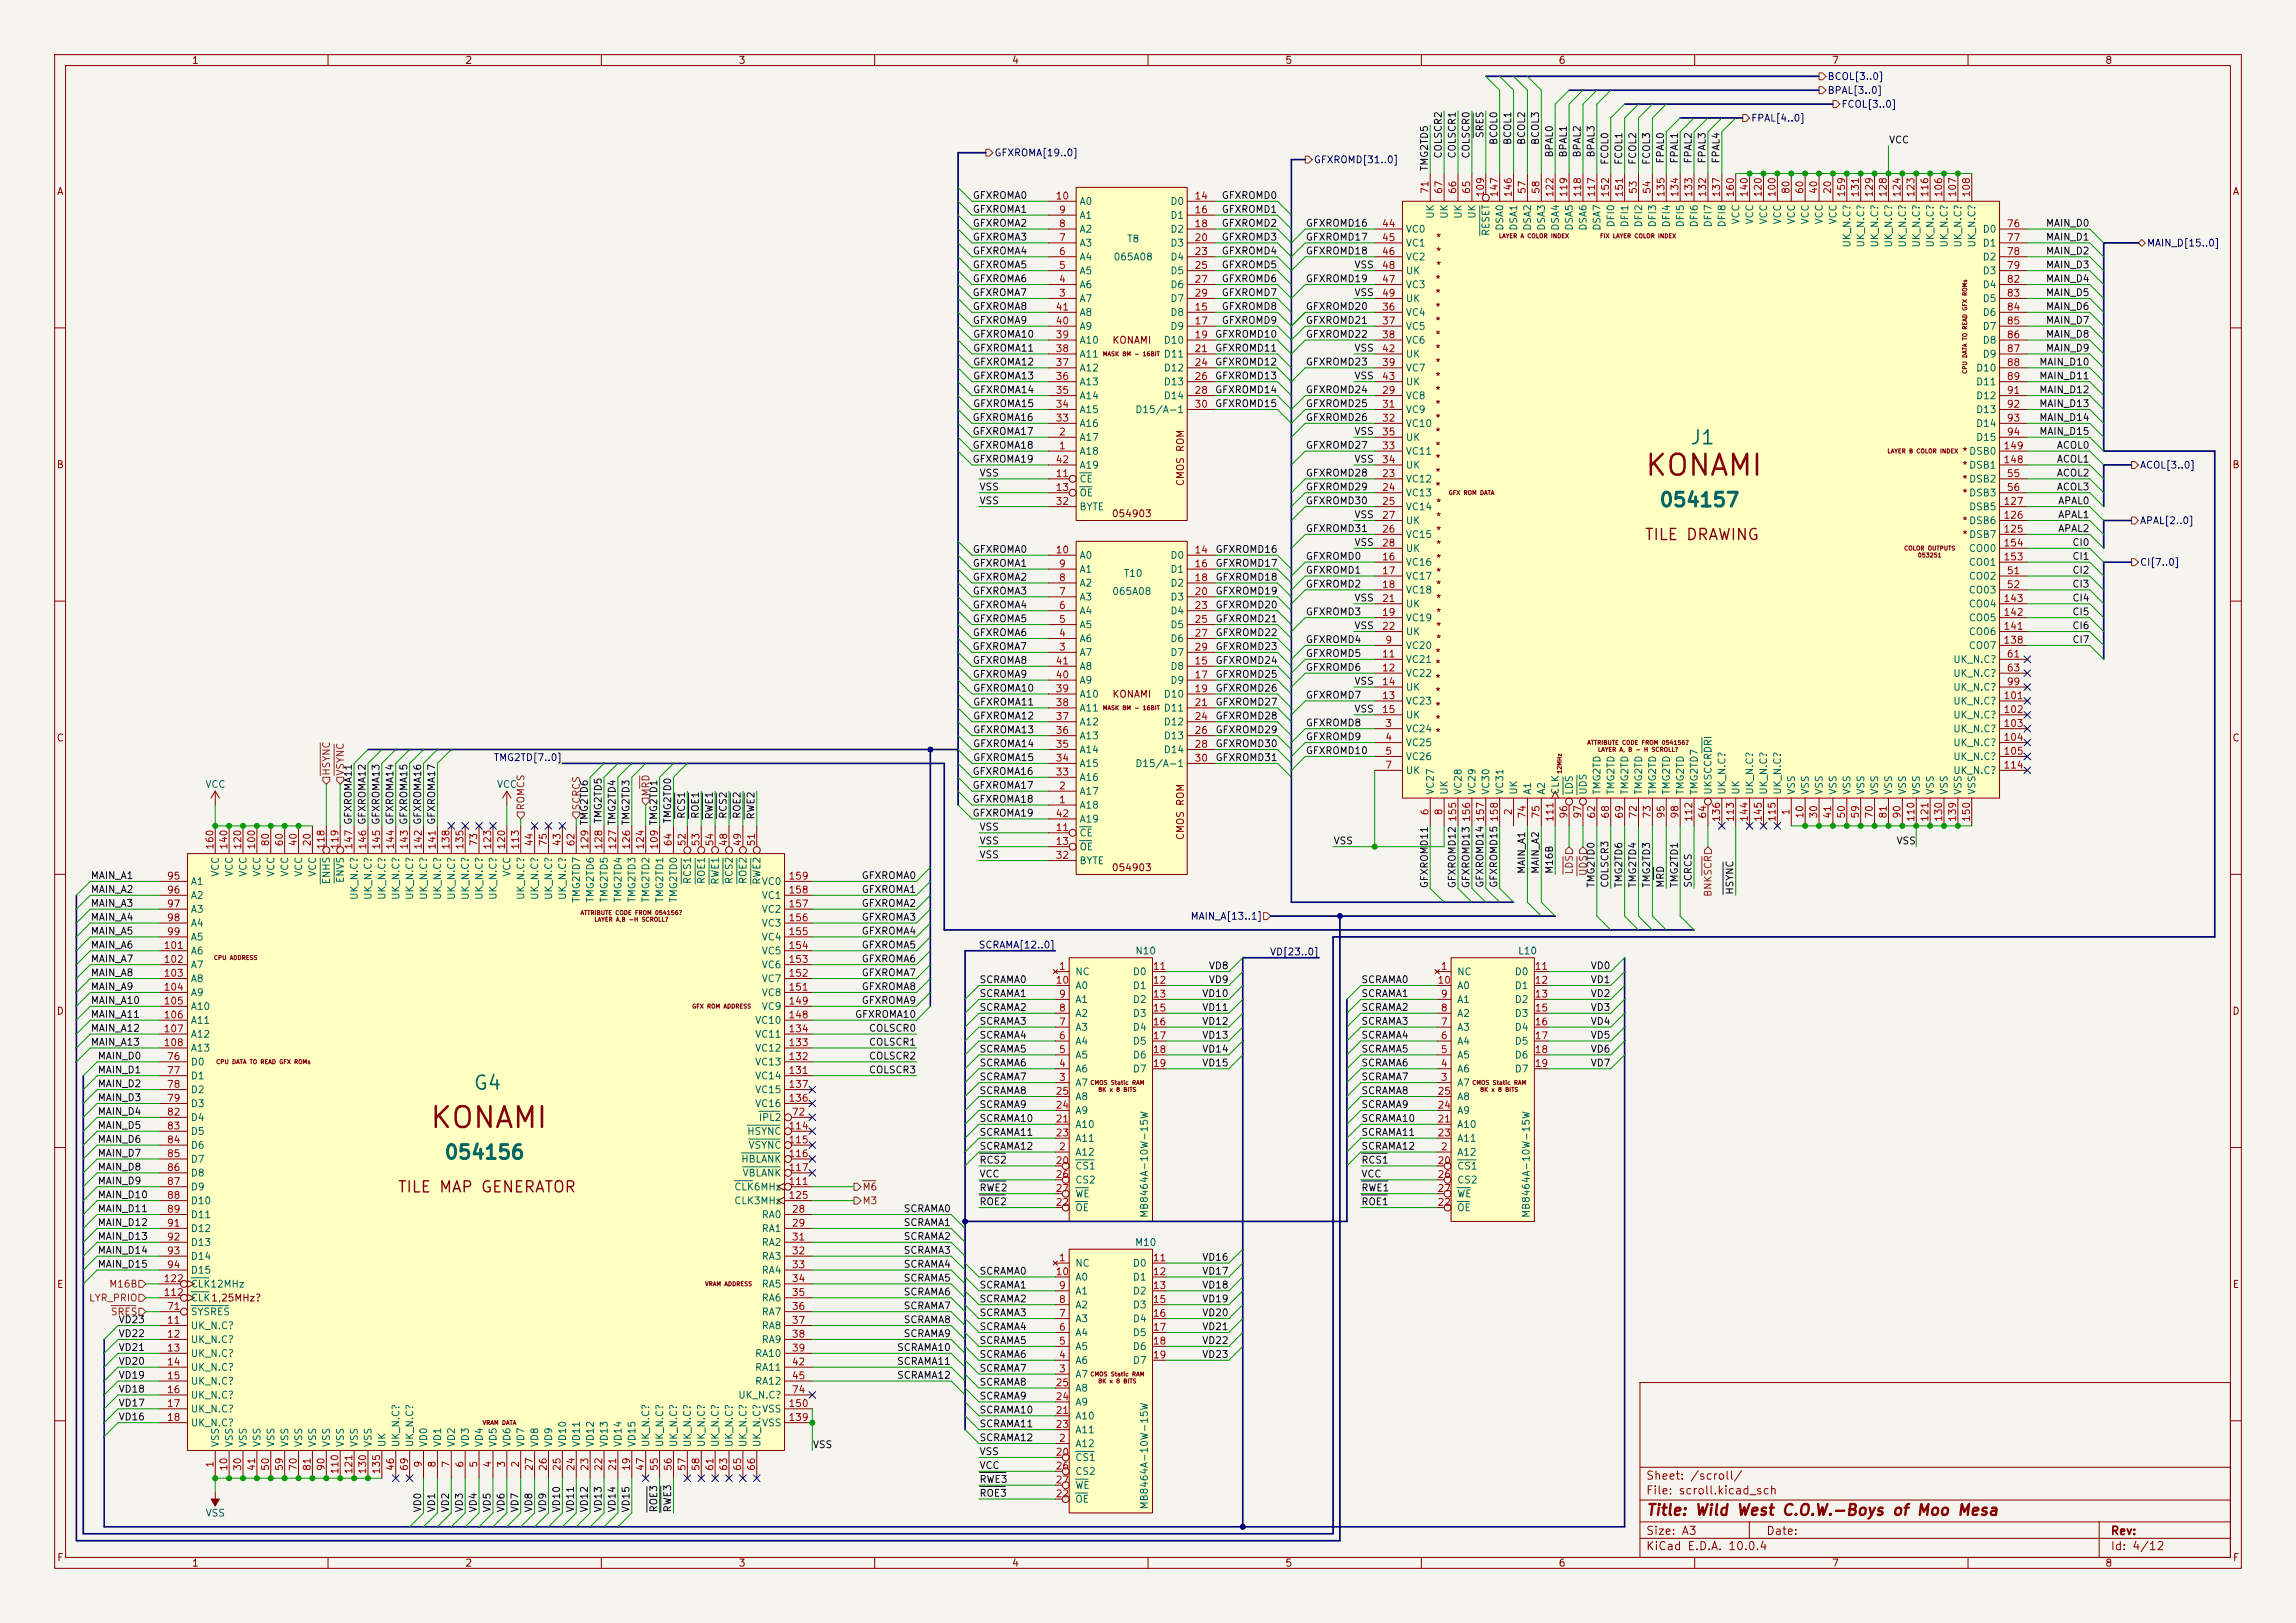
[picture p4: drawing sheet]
<svg xmlns="http://www.w3.org/2000/svg" width="420mm" height="297mm" viewBox="0 0 420 297" stroke-linecap="round" stroke-linejoin="round" font-family="sans-serif">
<defs><g id="words">
<g font-size="3.8" fill="#840000">
<text x="300.7" y="88">KONAMI</text>
<text x="78.4" y="207.4">KONAMI</text>
</g>
<g font-size="2.5" fill="#006464">
<text x="309" y="82">J1</text>
<text x="303.4" y="93.4">054157</text>
<text x="86.4" y="200.1">G4</text>
<text x="81.1" y="212.8">054156</text>
</g>
<g font-size="2" fill="#840000">
<text x="300.7" y="99.3">TILE DRAWING</text>
<text x="72.6" y="218.7">TILE MAP GENERATOR</text>
<text x="301" y="277.8">Title: Wild West C.O.W.-Boys of Moo Mesa</text>
</g>
<g font-size="1.5" fill="#840000">
<text x="301" y="273.8">File: scroll.kicad_sch</text>
<text x="301" y="271.1">Sheet: /scroll/</text>
<text x="301" y="281.2">Size: A3</text>
<text x="323" y="281.2">Date:</text>
<text x="386" y="281.2">Rev:</text>
<text x="301" y="284">KiCad E.D.A. 10.0.4</text>
<text x="386" y="284">Id: 4/12</text>
</g>
<g font-size="1.3" fill="#840000">
<text x="35" y="12">1</text>
<text x="85" y="12">2</text>
<text x="135" y="12">3</text>
<text x="185" y="12">4</text>
<text x="235" y="12">5</text>
<text x="285" y="12">6</text>
<text x="335" y="12">7</text>
<text x="385" y="12">8</text>
<text x="10.3" y="36">A</text>
<text x="408.3" y="36">A</text>
<text x="262.6" y="44.4">*</text>
<text x="262.6" y="46.9">*</text>
<text x="262.4" y="52">*</text>
<text x="262.6" y="49.5">*</text>
<text x="262.4" y="54.6">*</text>
<text x="262.4" y="57.1">*</text>
<text x="262.4" y="59.6">*</text>
<text x="203.4" y="63.2">KONAMI</text>
<text x="262.4" y="62.2">*</text>
<text x="262.4" y="64.7">*</text>
<text x="262.4" y="67.3">*</text>
<text x="262.4" y="69.8">*</text>
<text x="262.4" y="72.3">*</text>
<text x="262.4" y="74.9">*</text>
<text x="262.4" y="77.4">*</text>
<text x="262.4" y="80">*</text>
<text x="262.4" y="82.5">*</text>
<text x="358.8" y="83.5">*DSB0</text>
<text x="10.3" y="86">B</text>
<text x="216.9" y="89.1" transform="rotate(-90 216.9 89.1)">CMOS ROM</text>
<text x="262.4" y="84.8">*</text>
<text x="262.4" y="87.3">*</text>
<text x="262.4" y="89.9">*</text>
<text x="358.8" y="86.1">*DSB1</text>
<text x="358.8" y="88.6">*DSB2</text>
<text x="408.2" y="86">B</text>
<text x="203.3" y="95">054903</text>
<text x="262.6" y="92.9">*</text>
<text x="262.6" y="95.5">*</text>
<text x="358.8" y="91.1">*DSB3</text>
<text x="262.6" y="98">*</text>
<text x="262.6" y="100.5">*</text>
<text x="358.8" y="96.2">*DSB6</text>
<text x="358.8" y="98.8">*DSB7</text>
<text x="262.6" y="103.1">*</text>
<text x="262.6" y="105.6">*</text>
<text x="262.6" y="107.9">*</text>
<text x="262.6" y="110.4">*</text>
<text x="262.6" y="113">*</text>
<text x="262.6" y="115.5">*</text>
<text x="262.6" y="117.8">*</text>
<text x="262.4" y="120.4">*</text>
<text x="262.4" y="122.4">*</text>
<text x="262.4" y="125.1">*</text>
<text x="203.4" y="128">KONAMI</text>
<text x="262.4" y="127.5">*</text>
<text x="262.4" y="130.1">*</text>
<text x="10.3" y="136">C</text>
<text x="262.4" y="132.5">*</text>
<text x="262.4" y="135">*</text>
<text x="408.2" y="136">C</text>
<text x="216.9" y="153.8" transform="rotate(-90 216.9 153.8)">CMOS ROM</text>
<text x="203.3" y="159.7">054903</text>
<text x="10.3" y="186">D</text>
<text x="408.2" y="186">D</text>
<text x="10.3" y="236">E</text>
<text x="408.3" y="236">E</text>
<text x="10.3" y="286">F</text>
<text x="35" y="287">1</text>
<text x="85" y="287">2</text>
<text x="135" y="287">3</text>
<text x="185" y="287">4</text>
<text x="235" y="287">5</text>
<text x="285" y="287">6</text>
<text x="335" y="287">7</text>
<text x="385" y="287">8</text>
<text x="408.3" y="286">F</text>
</g>
<g font-size="1.3" fill="#000084">
<text x="334.2" y="17.5">BPAL[3..0]</text>
<text x="334.2" y="14.9">BCOL[3..0]</text>
<text x="320.2" y="22.6">FPAL[4..0]</text>
<text x="336.7" y="20">FCOL[3..0]</text>
<text x="181.8" y="28.9">GFXROMA[19..0]</text>
<text x="240.2" y="30.2">GFXROMD[31..0]</text>
<text x="392.6" y="45.4">MAIN_D[15..0]</text>
<text x="391.4" y="86.1">ACOL[3..0]</text>
<text x="391.4" y="96.2">APAL[2..0]</text>
<text x="391.4" y="103.8">CI[7..0]</text>
<text x="90.2" y="139.6">TMG2TD[7..0]</text>
<text x="178.9" y="173.9">SCRAMA[12..0]</text>
<text x="217.7" y="168.6">MAIN_A[13..1]</text>
<text x="232.2" y="175.1">VD[23..0]</text>
</g>
<g font-size="1.3" fill="#0f0f0f">
<text x="264" y="29.1" transform="rotate(-90 264 29.1)">COLSCR2</text>
<text x="266.6" y="29.1" transform="rotate(-90 266.6 29.1)">COLSCR1</text>
<text x="269.1" y="29.1" transform="rotate(-90 269.1 29.1)">COLSCR0</text>
<text x="271.7" y="25.4" transform="rotate(-90 271.7 25.4)">SRES</text>
<text x="274.2" y="26.6" transform="rotate(-90 274.2 26.6)">BCOL0</text>
<text x="276.7" y="26.6" transform="rotate(-90 276.7 26.6)">BCOL1</text>
<text x="279.3" y="26.6" transform="rotate(-90 279.3 26.6)">BCOL2</text>
<text x="281.8" y="26.6" transform="rotate(-90 281.8 26.6)">BCOL3</text>
<text x="284.4" y="28.9" transform="rotate(-90 284.4 28.9)">BPAL0</text>
<text x="286.9" y="28.9" transform="rotate(-90 286.9 28.9)">BPAL1</text>
<text x="289.4" y="28.9" transform="rotate(-90 289.4 28.9)">BPAL2</text>
<text x="292" y="28.9" transform="rotate(-90 292 28.9)">BPAL3</text>
<text x="345.4" y="26.5">VCC</text>
<text x="261.5" y="31.4" transform="rotate(-90 261.5 31.4)">TMG2TD5</text>
<text x="294.5" y="30.3" transform="rotate(-90 294.5 30.3)">FCOL0</text>
<text x="297.1" y="30.3" transform="rotate(-90 297.1 30.3)">FCOL1</text>
<text x="299.6" y="30.3" transform="rotate(-90 299.6 30.3)">FCOL2</text>
<text x="302.1" y="30.3" transform="rotate(-90 302.1 30.3)">FCOL3</text>
<text x="304.7" y="30" transform="rotate(-90 304.7 30)">FPAL0</text>
<text x="307.2" y="30" transform="rotate(-90 307.2 30)">FPAL1</text>
<text x="309.8" y="30" transform="rotate(-90 309.8 30)">FPAL2</text>
<text x="312.3" y="30" transform="rotate(-90 312.3 30)">FPAL3</text>
<text x="314.8" y="30" transform="rotate(-90 314.8 30)">FPAL4</text>
<text x="177.8" y="41.8">GFXROMA2</text>
<text x="177.8" y="39.2">GFXROMA1</text>
<text x="177.8" y="36.7">GFXROMA0</text>
<text x="223.4" y="36.7">GFXROMD0</text>
<text x="223.4" y="41.8">GFXROMD2</text>
<text x="223.4" y="39.2">GFXROMD1</text>
<text x="238.8" y="41.8">GFXROMD16</text>
<text x="374.1" y="41.8">MAIN_D0</text>
<text x="177.8" y="44.3">GFXROMA3</text>
<text x="177.8" y="46.9">GFXROMA4</text>
<text x="223.4" y="44.3">GFXROMD3</text>
<text x="223.4" y="46.9">GFXROMD4</text>
<text x="238.8" y="44.3">GFXROMD17</text>
<text x="238.8" y="46.9">GFXROMD18</text>
<text x="374.1" y="44.3">MAIN_D1</text>
<text x="374.1" y="46.9">MAIN_D2</text>
<text x="177.8" y="51.9">GFXROMA6</text>
<text x="177.8" y="49.4">GFXROMA5</text>
<text x="223.4" y="49.4">GFXROMD5</text>
<text x="223.4" y="51.9">GFXROMD6</text>
<text x="238.8" y="51.9">GFXROMD19</text>
<text x="247.6" y="49.4">VSS</text>
<text x="374.1" y="49.4">MAIN_D3</text>
<text x="374.1" y="51.9">MAIN_D4</text>
<text x="177.8" y="54.5">GFXROMA7</text>
<text x="177.8" y="59.6">GFXROMA9</text>
<text x="177.8" y="57">GFXROMA8</text>
<text x="223.4" y="54.5">GFXROMD7</text>
<text x="223.4" y="57">GFXROMD8</text>
<text x="223.4" y="59.6">GFXROMD9</text>
<text x="238.8" y="57">GFXROMD20</text>
<text x="238.8" y="59.6">GFXROMD21</text>
<text x="247.6" y="54.5">VSS</text>
<text x="374.1" y="54.5">MAIN_D5</text>
<text x="374.1" y="57">MAIN_D6</text>
<text x="374.1" y="59.6">MAIN_D7</text>
<text x="177.9" y="62.1">GFXROMA10</text>
<text x="177.9" y="64.6">GFXROMA11</text>
<text x="222.2" y="62.1">GFXROMD10</text>
<text x="222.2" y="64.6">GFXROMD11</text>
<text x="238.8" y="62.1">GFXROMD22</text>
<text x="247.6" y="64.6">VSS</text>
<text x="374.1" y="64.6">MAIN_D9</text>
<text x="374.1" y="62.1">MAIN_D8</text>
<text x="177.9" y="69.7">GFXROMA13</text>
<text x="177.9" y="67.2">GFXROMA12</text>
<text x="222.2" y="69.7">GFXROMD13</text>
<text x="222.2" y="67.2">GFXROMD12</text>
<text x="238.8" y="67.2">GFXROMD23</text>
<text x="247.6" y="69.7">VSS</text>
<text x="372.9" y="67.2">MAIN_D10</text>
<text x="372.9" y="69.7">MAIN_D11</text>
<text x="177.8" y="77.3">GFXROMA16</text>
<text x="177.9" y="74.8">GFXROMA15</text>
<text x="177.9" y="72.3">GFXROMA14</text>
<text x="222.2" y="74.8">GFXROMD15</text>
<text x="222.2" y="72.3">GFXROMD14</text>
<text x="238.8" y="77.3">GFXROMD26</text>
<text x="238.8" y="74.8">GFXROMD25</text>
<text x="238.8" y="72.3">GFXROMD24</text>
<text x="372.9" y="72.3">MAIN_D12</text>
<text x="372.9" y="77.3">MAIN_D14</text>
<text x="372.9" y="74.8">MAIN_D13</text>
<text x="177.8" y="79.9">GFXROMA17</text>
<text x="177.8" y="82.4">GFXROMA18</text>
<text x="238.8" y="82.4">GFXROMD27</text>
<text x="247.6" y="79.9">VSS</text>
<text x="372.9" y="79.9">MAIN_D15</text>
<text x="376.1" y="82.4">ACOL0</text>
<text x="177.8" y="85">GFXROMA19</text>
<text x="179.1" y="87.5">VSS</text>
<text x="238.8" y="87.5">GFXROMD28</text>
<text x="247.6" y="85">VSS</text>
<text x="376.1" y="87.5">ACOL2</text>
<text x="376.1" y="85">ACOL1</text>
<text x="179.1" y="90">VSS</text>
<text x="179.1" y="92.6">VSS</text>
<text x="238.8" y="90">GFXROMD29</text>
<text x="238.8" y="92.6">GFXROMD30</text>
<text x="247.6" y="95.1">VSS</text>
<text x="376.1" y="90">ACOL3</text>
<text x="376.4" y="95.1">APAL1</text>
<text x="376.4" y="92.6">APAL0</text>
<text x="177.8" y="101.5">GFXROMA0</text>
<text x="222.2" y="101.5">GFXROMD16</text>
<text x="238.8" y="97.7">GFXROMD31</text>
<text x="247.6" y="100.2">VSS</text>
<text x="376.4" y="97.7">APAL2</text>
<text x="379" y="100.2">CI0</text>
<text x="177.8" y="104">GFXROMA1</text>
<text x="177.8" y="106.6">GFXROMA2</text>
<text x="222.2" y="104">GFXROMD17</text>
<text x="222.2" y="106.6">GFXROMD18</text>
<text x="238.8" y="105.3">GFXROMD1</text>
<text x="238.8" y="107.8">GFXROMD2</text>
<text x="238.8" y="102.7">GFXROMD0</text>
<text x="379" y="105.3">CI2</text>
<text x="379" y="107.8">CI3</text>
<text x="379" y="102.7">CI1</text>
<text x="177.8" y="109.1">GFXROMA3</text>
<text x="177.8" y="111.6">GFXROMA4</text>
<text x="222.2" y="111.6">GFXROMD20</text>
<text x="222.2" y="109.1">GFXROMD19</text>
<text x="238.8" y="112.9">GFXROMD3</text>
<text x="247.6" y="110.4">VSS</text>
<text x="379" y="112.9">CI5</text>
<text x="379" y="110.4">CI4</text>
<text x="177.8" y="119.3">GFXROMA7</text>
<text x="177.8" y="116.7">GFXROMA6</text>
<text x="177.8" y="114.2">GFXROMA5</text>
<text x="222.2" y="119.3">GFXROMD23</text>
<text x="222.2" y="116.7">GFXROMD22</text>
<text x="222.2" y="114.2">GFXROMD21</text>
<text x="238.8" y="118">GFXROMD4</text>
<text x="247.6" y="115.4">VSS</text>
<text x="379" y="115.4">CI6</text>
<text x="379" y="118">CI7</text>
<text x="177.8" y="124.3">GFXROMA9</text>
<text x="177.8" y="121.8">GFXROMA8</text>
<text x="222.2" y="121.8">GFXROMD24</text>
<text x="222.2" y="124.3">GFXROMD25</text>
<text x="238.8" y="120.5">GFXROMD5</text>
<text x="238.8" y="123.1">GFXROMD6</text>
<text x="247.6" y="125.6">VSS</text>
<text x="177.9" y="126.9">GFXROMA10</text>
<text x="177.9" y="132">GFXROMA12</text>
<text x="177.9" y="129.4">GFXROMA11</text>
<text x="222.2" y="129.4">GFXROMD27</text>
<text x="222.2" y="132">GFXROMD28</text>
<text x="222.2" y="126.9">GFXROMD26</text>
<text x="238.8" y="128.1">GFXROMD7</text>
<text x="247.6" y="130.7">VSS</text>
<text x="177.9" y="134.5">GFXROMA13</text>
<text x="177.9" y="137">GFXROMA14</text>
<text x="222.2" y="137">GFXROMD30</text>
<text x="222.2" y="134.5">GFXROMD29</text>
<text x="238.8" y="133.2">GFXROMD8</text>
<text x="238.8" y="135.8">GFXROMD9</text>
<text x="177.8" y="142.1">GFXROMA16</text>
<text x="177.9" y="139.6">GFXROMA15</text>
<text x="222.2" y="139.6">GFXROMD31</text>
<text x="238.8" y="138.3">GFXROMD10</text>
<text x="125.6" y="149.9" transform="rotate(-90 125.6 149.9)">RCS1</text>
<text x="128.1" y="149.9" transform="rotate(-90 128.1 149.9)">ROE1</text>
<text x="133.2" y="149.9" transform="rotate(-90 133.2 149.9)">RCS2</text>
<text x="135.8" y="149.9" transform="rotate(-90 135.8 149.9)">ROE2</text>
<text x="177.8" y="144.7">GFXROMA17</text>
<text x="177.8" y="149.7">GFXROMA19</text>
<text x="177.8" y="147.2">GFXROMA18</text>
<text x="110.4" y="150.8" transform="rotate(-90 110.4 150.8)">TMG2TD5</text>
<text x="123.1" y="150.8" transform="rotate(-90 123.1 150.8)">TMG2TD0</text>
<text x="130.7" y="150.1" transform="rotate(-90 130.7 150.1)">RWE1</text>
<text x="138.3" y="150.1" transform="rotate(-90 138.3 150.1)">RWE2</text>
<text x="179.1" y="152.3">VSS</text>
<text x="179.1" y="154.8">VSS</text>
<text x="243.8" y="154.8">VSS</text>
<text x="346.8" y="154.8">VSS</text>
<text x="16.5" y="161.2">MAIN_A1</text>
<text x="157.5" y="161.2">GFXROMA0</text>
<text x="179.1" y="157.4">VSS</text>
<text x="279.3" y="160" transform="rotate(-90 279.3 160)">MAIN_A1</text>
<text x="281.8" y="160" transform="rotate(-90 281.8 160)">MAIN_A2</text>
<text x="284.4" y="160" transform="rotate(-90 284.4 160)">M16B</text>
<text x="16.5" y="166.2">MAIN_A3</text>
<text x="16.5" y="163.7">MAIN_A2</text>
<text x="157.5" y="163.7">GFXROMA1</text>
<text x="157.5" y="166.2">GFXROMA2</text>
<text x="261.5" y="162.6" transform="rotate(-90 261.5 162.6)">GFXROMD11</text>
<text x="266.6" y="162.6" transform="rotate(-90 266.6 162.6)">GFXROMD12</text>
<text x="269.1" y="162.6" transform="rotate(-90 269.1 162.6)">GFXROMD13</text>
<text x="271.7" y="162.6" transform="rotate(-90 271.7 162.6)">GFXROMD14</text>
<text x="274.2" y="162.6" transform="rotate(-90 274.2 162.6)">GFXROMD15</text>
<text x="292" y="162.6" transform="rotate(-90 292 162.6)">TMG2TD0</text>
<text x="294.5" y="162.6" transform="rotate(-90 294.5 162.6)">COLSCR3</text>
<text x="297.1" y="162.6" transform="rotate(-90 297.1 162.6)">TMG2TD6</text>
<text x="299.6" y="162.6" transform="rotate(-90 299.6 162.6)">TMG2TD4</text>
<text x="302.1" y="162.6" transform="rotate(-90 302.1 162.6)">TMG2TD3</text>
<text x="304.7" y="162.6" transform="rotate(-90 304.7 162.6)">MRD</text>
<text x="307.2" y="162.6" transform="rotate(-90 307.2 162.6)">TMG2TD1</text>
<text x="309.8" y="162.6" transform="rotate(-90 309.8 162.6)">SCRCS</text>
<text x="317.4" y="163.8" transform="rotate(-90 317.4 163.8)">HSYNC</text>
<text x="16.5" y="171.3">MAIN_A5</text>
<text x="16.5" y="168.8">MAIN_A4</text>
<text x="16.5" y="173.9">MAIN_A6</text>
<text x="157.5" y="173.9">GFXROMA5</text>
<text x="157.5" y="168.8">GFXROMA3</text>
<text x="157.5" y="171.3">GFXROMA4</text>
<text x="16.5" y="176.4">MAIN_A7</text>
<text x="16.5" y="178.9">MAIN_A8</text>
<text x="157.5" y="178.9">GFXROMA7</text>
<text x="157.5" y="176.4">GFXROMA6</text>
<text x="221" y="177.7">VD8</text>
<text x="290.9" y="177.7">VD0</text>
<text x="16.5" y="181.5">MAIN_A9</text>
<text x="16.5" y="184">MAIN_A10</text>
<text x="157.5" y="184">GFXROMA9</text>
<text x="157.5" y="181.5">GFXROMA8</text>
<text x="179.1" y="185.3">SCRAMA2</text>
<text x="179.1" y="180.2">SCRAMA0</text>
<text x="179.1" y="182.8">SCRAMA1</text>
<text x="219.8" y="185.3">VD11</text>
<text x="219.8" y="182.8">VD10</text>
<text x="221" y="180.2">VD9</text>
<text x="248.9" y="182.8">SCRAMA1</text>
<text x="248.9" y="185.3">SCRAMA2</text>
<text x="248.9" y="180.2">SCRAMA0</text>
<text x="290.9" y="180.2">VD1</text>
<text x="290.9" y="185.3">VD3</text>
<text x="290.9" y="182.8">VD2</text>
<text x="16.5" y="191.6">MAIN_A13</text>
<text x="16.5" y="189.1">MAIN_A12</text>
<text x="16.5" y="186.6">MAIN_A11</text>
<text x="156.3" y="186.6">GFXROMA10</text>
<text x="158.8" y="189.1">COLSCR0</text>
<text x="158.8" y="191.6">COLSCR1</text>
<text x="179.1" y="187.8">SCRAMA3</text>
<text x="179.1" y="190.4">SCRAMA4</text>
<text x="219.8" y="190.4">VD13</text>
<text x="219.8" y="187.8">VD12</text>
<text x="248.9" y="187.8">SCRAMA3</text>
<text x="248.9" y="190.4">SCRAMA4</text>
<text x="290.9" y="190.4">VD5</text>
<text x="290.9" y="187.8">VD4</text>
<text x="17.8" y="194.2">MAIN_D0</text>
<text x="17.8" y="196.7">MAIN_D1</text>
<text x="158.8" y="196.7">COLSCR3</text>
<text x="158.8" y="194.2">COLSCR2</text>
<text x="179.1" y="192.9">SCRAMA5</text>
<text x="179.1" y="198">SCRAMA7</text>
<text x="179.1" y="195.5">SCRAMA6</text>
<text x="219.8" y="192.9">VD14</text>
<text x="219.8" y="195.5">VD15</text>
<text x="248.9" y="195.5">SCRAMA6</text>
<text x="248.9" y="198">SCRAMA7</text>
<text x="248.9" y="192.9">SCRAMA5</text>
<text x="290.9" y="195.5">VD7</text>
<text x="290.9" y="192.9">VD6</text>
<text x="17.8" y="201.8">MAIN_D3</text>
<text x="17.8" y="199.3">MAIN_D2</text>
<text x="179.1" y="203.1">SCRAMA9</text>
<text x="179.1" y="200.5">SCRAMA8</text>
<text x="248.9" y="200.5">SCRAMA8</text>
<text x="248.9" y="203.1">SCRAMA9</text>
<text x="17.8" y="209.4">MAIN_D6</text>
<text x="17.8" y="204.3">MAIN_D4</text>
<text x="17.8" y="206.9">MAIN_D5</text>
<text x="179.1" y="208.2">SCRAMA11</text>
<text x="179.1" y="205.6">SCRAMA10</text>
<text x="248.9" y="205.6">SCRAMA10</text>
<text x="248.9" y="208.2">SCRAMA11</text>
<text x="17.8" y="212">MAIN_D7</text>
<text x="17.8" y="214.5">MAIN_D8</text>
<text x="179.1" y="215.8">VCC</text>
<text x="179.1" y="210.7">SCRAMA12</text>
<text x="179.1" y="213.2">RCS2</text>
<text x="248.9" y="210.7">SCRAMA12</text>
<text x="248.9" y="213.2">RCS1</text>
<text x="248.9" y="215.8">VCC</text>
<text x="17.8" y="219.6">MAIN_D10</text>
<text x="17.8" y="217">MAIN_D9</text>
<text x="179.1" y="220.9">ROE2</text>
<text x="179.1" y="218.3">RWE2</text>
<text x="248.9" y="220.9">ROE1</text>
<text x="248.9" y="218.3">RWE1</text>
<text x="17.8" y="222.1">MAIN_D11</text>
<text x="17.8" y="224.7">MAIN_D12</text>
<text x="17.8" y="227.2">MAIN_D13</text>
<text x="165.2" y="222.1">SCRAMA0</text>
<text x="165.2" y="227.2">SCRAMA2</text>
<text x="165.2" y="224.7">SCRAMA1</text>
<text x="17.8" y="232.3">MAIN_D15</text>
<text x="17.8" y="229.7">MAIN_D14</text>
<text x="165.2" y="232.3">SCRAMA4</text>
<text x="165.2" y="229.7">SCRAMA3</text>
<text x="179.1" y="233.6">SCRAMA0</text>
<text x="219.8" y="233.6">VD17</text>
<text x="219.8" y="231">VD16</text>
<text x="165.2" y="239.9">SCRAMA7</text>
<text x="165.2" y="234.8">SCRAMA5</text>
<text x="165.2" y="237.4">SCRAMA6</text>
<text x="179.1" y="236.1">SCRAMA1</text>
<text x="179.1" y="238.6">SCRAMA2</text>
<text x="219.8" y="238.6">VD19</text>
<text x="219.8" y="236.1">VD18</text>
<text x="21.6" y="242.4">VD23</text>
<text x="21.6" y="245">VD22</text>
<text x="165.2" y="245">SCRAMA9</text>
<text x="165.2" y="242.4">SCRAMA8</text>
<text x="179.1" y="241.2">SCRAMA3</text>
<text x="179.1" y="243.7">SCRAMA4</text>
<text x="219.8" y="243.7">VD21</text>
<text x="219.8" y="241.2">VD20</text>
<text x="21.6" y="247.5">VD21</text>
<text x="21.6" y="250.1">VD20</text>
<text x="164" y="250.1">SCRAMA11</text>
<text x="164" y="247.5">SCRAMA10</text>
<text x="179.1" y="246.3">SCRAMA5</text>
<text x="179.1" y="248.8">SCRAMA6</text>
<text x="179.1" y="251.3">SCRAMA7</text>
<text x="219.8" y="248.8">VD23</text>
<text x="219.8" y="246.3">VD22</text>
<text x="21.6" y="252.6">VD19</text>
<text x="21.6" y="255.1">VD18</text>
<text x="21.6" y="257.7">VD17</text>
<text x="164" y="252.6">SCRAMA12</text>
<text x="179.1" y="256.4">SCRAMA9</text>
<text x="179.1" y="253.9">SCRAMA8</text>
<text x="21.6" y="260.2">VD16</text>
<text x="179.1" y="259">SCRAMA10</text>
<text x="179.1" y="261.5">SCRAMA11</text>
<text x="148.6" y="265.3">VSS</text>
<text x="179.1" y="266.6">VSS</text>
<text x="179.1" y="269.1">VCC</text>
<text x="179.1" y="264">SCRAMA12</text>
<text x="179.1" y="271.7">RWE3</text>
<text x="179.1" y="274.2">ROE3</text>
<text x="77.3" y="276.9" transform="rotate(-90 77.3 276.9)">VD0</text>
<text x="79.9" y="276.9" transform="rotate(-90 79.9 276.9)">VD1</text>
<text x="82.4" y="276.9" transform="rotate(-90 82.4 276.9)">VD2</text>
<text x="85" y="276.9" transform="rotate(-90 85 276.9)">VD3</text>
<text x="87.5" y="276.9" transform="rotate(-90 87.5 276.9)">VD4</text>
<text x="90" y="276.9" transform="rotate(-90 90 276.9)">VD5</text>
<text x="92.6" y="276.9" transform="rotate(-90 92.6 276.9)">VD6</text>
<text x="95.1" y="276.9" transform="rotate(-90 95.1 276.9)">VD7</text>
<text x="97.7" y="276.9" transform="rotate(-90 97.7 276.9)">VD8</text>
<text x="100.2" y="276.9" transform="rotate(-90 100.2 276.9)">VD9</text>
<text x="102.7" y="276.9" transform="rotate(-90 102.7 276.9)">VD10</text>
<text x="105.3" y="276.9" transform="rotate(-90 105.3 276.9)">VD11</text>
<text x="107.8" y="276.9" transform="rotate(-90 107.8 276.9)">VD12</text>
<text x="110.4" y="276.9" transform="rotate(-90 110.4 276.9)">VD13</text>
<text x="112.9" y="276.9" transform="rotate(-90 112.9 276.9)">VD14</text>
<text x="115.4" y="276.9" transform="rotate(-90 115.4 276.9)">VD15</text>
<text x="120.5" y="276.9" transform="rotate(-90 120.5 276.9)">ROE3</text>
<text x="123.1" y="276.9" transform="rotate(-90 123.1 276.9)">RWE3</text>
</g>
<g font-size="1.3" fill="#a90000">
<text x="261.6" y="35.6" transform="rotate(-90 261.6 35.6)">71</text>
<text x="264.1" y="35.6" transform="rotate(-90 264.1 35.6)">67</text>
<text x="266.7" y="35.6" transform="rotate(-90 266.7 35.6)">66</text>
<text x="269.2" y="35.6" transform="rotate(-90 269.2 35.6)">65</text>
<text x="279.4" y="35.6" transform="rotate(-90 279.4 35.6)">57</text>
<text x="281.9" y="35.6" transform="rotate(-90 281.9 35.6)">58</text>
<text x="299.7" y="35.6" transform="rotate(-90 299.7 35.6)">53</text>
<text x="302.2" y="35.6" transform="rotate(-90 302.2 35.6)">54</text>
<text x="327.6" y="35.6" transform="rotate(-90 327.6 35.6)">80</text>
<text x="330.2" y="35.6" transform="rotate(-90 330.2 35.6)">60</text>
<text x="332.7" y="35.6" transform="rotate(-90 332.7 35.6)">40</text>
<text x="335.3" y="35.6" transform="rotate(-90 335.3 35.6)">20</text>
<text x="193" y="36.8">10</text>
<text x="193.6" y="41.9">8</text>
<text x="193.6" y="39.3">9</text>
<text x="218.4" y="36.8">14</text>
<text x="218.4" y="39.3">16</text>
<text x="218.4" y="41.9">18</text>
<text x="252.7" y="41.9">44</text>
<text x="271.8" y="36.2" transform="rotate(-90 271.8 36.2)">109</text>
<text x="274.3" y="36.2" transform="rotate(-90 274.3 36.2)">147</text>
<text x="276.8" y="36.2" transform="rotate(-90 276.8 36.2)">146</text>
<text x="284.5" y="36.2" transform="rotate(-90 284.5 36.2)">122</text>
<text x="287" y="36.2" transform="rotate(-90 287 36.2)">119</text>
<text x="289.5" y="36.2" transform="rotate(-90 289.5 36.2)">118</text>
<text x="292.1" y="36.2" transform="rotate(-90 292.1 36.2)">117</text>
<text x="294.6" y="36.2" transform="rotate(-90 294.6 36.2)">152</text>
<text x="297.2" y="36.2" transform="rotate(-90 297.2 36.2)">151</text>
<text x="304.8" y="36.2" transform="rotate(-90 304.8 36.2)">135</text>
<text x="307.3" y="36.2" transform="rotate(-90 307.3 36.2)">134</text>
<text x="309.9" y="36.2" transform="rotate(-90 309.9 36.2)">133</text>
<text x="312.4" y="36.2" transform="rotate(-90 312.4 36.2)">132</text>
<text x="314.9" y="36.2" transform="rotate(-90 314.9 36.2)">137</text>
<text x="317.5" y="36.2" transform="rotate(-90 317.5 36.2)">160</text>
<text x="320" y="36.2" transform="rotate(-90 320 36.2)">140</text>
<text x="322.6" y="36.2" transform="rotate(-90 322.6 36.2)">120</text>
<text x="325.1" y="36.2" transform="rotate(-90 325.1 36.2)">100</text>
<text x="337.8" y="36.2" transform="rotate(-90 337.8 36.2)">159</text>
<text x="340.3" y="36.2" transform="rotate(-90 340.3 36.2)">131</text>
<text x="342.9" y="36.2" transform="rotate(-90 342.9 36.2)">129</text>
<text x="345.4" y="36.2" transform="rotate(-90 345.4 36.2)">128</text>
<text x="348" y="36.2" transform="rotate(-90 348 36.2)">124</text>
<text x="350.5" y="36.2" transform="rotate(-90 350.5 36.2)">123</text>
<text x="353" y="36.2" transform="rotate(-90 353 36.2)">116</text>
<text x="355.6" y="36.2" transform="rotate(-90 355.6 36.2)">106</text>
<text x="358.1" y="36.2" transform="rotate(-90 358.1 36.2)">107</text>
<text x="360.7" y="36.2" transform="rotate(-90 360.7 36.2)">108</text>
<text x="367" y="41.9">76</text>
<text x="193.6" y="47">6</text>
<text x="193.6" y="44.4">7</text>
<text x="218.4" y="44.4">20</text>
<text x="218.4" y="47">23</text>
<text x="252.7" y="44.4">45</text>
<text x="252.7" y="47">46</text>
<text x="367" y="44.4">77</text>
<text x="367" y="47">78</text>
<text x="193.6" y="52">4</text>
<text x="193.6" y="49.5">5</text>
<text x="218.4" y="49.5">25</text>
<text x="218.4" y="52">27</text>
<text x="252.7" y="52">47</text>
<text x="252.7" y="49.5">48</text>
<text x="367" y="49.5">79</text>
<text x="367" y="52">82</text>
<text x="193" y="59.7">40</text>
<text x="193" y="57.1">41</text>
<text x="193.6" y="54.6">3</text>
<text x="218.4" y="57.1">15</text>
<text x="218.4" y="59.7">17</text>
<text x="218.4" y="54.6">29</text>
<text x="252.7" y="57.1">36</text>
<text x="252.7" y="59.7">37</text>
<text x="252.7" y="54.6">49</text>
<text x="367" y="54.6">83</text>
<text x="367" y="57.1">84</text>
<text x="367" y="59.7">85</text>
<text x="193" y="64.7">38</text>
<text x="193" y="62.2">39</text>
<text x="218.4" y="62.2">19</text>
<text x="218.4" y="64.7">21</text>
<text x="252.7" y="62.2">38</text>
<text x="252.7" y="64.7">42</text>
<text x="367" y="62.2">86</text>
<text x="367" y="64.7">87</text>
<text x="193" y="69.8">36</text>
<text x="193" y="67.3">37</text>
<text x="218.4" y="67.3">24</text>
<text x="218.4" y="69.8">26</text>
<text x="252.7" y="67.3">39</text>
<text x="252.7" y="69.8">43</text>
<text x="367" y="67.3">88</text>
<text x="367" y="69.8">89</text>
<text x="193" y="77.4">33</text>
<text x="193" y="74.9">34</text>
<text x="193" y="72.4">35</text>
<text x="218.4" y="72.4">28</text>
<text x="218.4" y="74.9">30</text>
<text x="252.7" y="72.4">29</text>
<text x="252.7" y="74.9">31</text>
<text x="252.7" y="77.4">32</text>
<text x="367" y="72.4">91</text>
<text x="367" y="74.9">92</text>
<text x="367" y="77.4">93</text>
<text x="193.6" y="82.5">1</text>
<text x="193.6" y="80">2</text>
<text x="252.7" y="82.5">33</text>
<text x="252.7" y="80">35</text>
<text x="366.4" y="82.5">149</text>
<text x="367" y="80">94</text>
<text x="193" y="87.6">11</text>
<text x="193" y="85.1">42</text>
<text x="252.7" y="87.6">23</text>
<text x="252.7" y="85.1">34</text>
<text x="366.4" y="85.1">148</text>
<text x="367" y="87.6">55</text>
<text x="193" y="90.1">13</text>
<text x="193" y="92.7">32</text>
<text x="252.7" y="90.1">24</text>
<text x="252.7" y="92.7">25</text>
<text x="252.7" y="95.2">27</text>
<text x="366.4" y="95.2">126</text>
<text x="366.4" y="92.7">127</text>
<text x="367" y="90.1">56</text>
<text x="193" y="101.6">10</text>
<text x="218.4" y="101.6">14</text>
<text x="252.7" y="97.8">26</text>
<text x="252.7" y="100.3">28</text>
<text x="366.4" y="97.8">125</text>
<text x="366.4" y="100.3">154</text>
<text x="193.6" y="106.7">8</text>
<text x="193.6" y="104.1">9</text>
<text x="218.4" y="104.1">16</text>
<text x="218.4" y="106.7">18</text>
<text x="252.7" y="102.8">16</text>
<text x="252.7" y="105.4">17</text>
<text x="252.7" y="107.9">18</text>
<text x="366.4" y="102.8">153</text>
<text x="367" y="105.4">51</text>
<text x="367" y="107.9">52</text>
<text x="193.6" y="111.7">6</text>
<text x="193.6" y="109.2">7</text>
<text x="218.4" y="109.2">20</text>
<text x="218.4" y="111.7">23</text>
<text x="252.7" y="113">19</text>
<text x="252.7" y="110.5">21</text>
<text x="366.4" y="113">142</text>
<text x="366.4" y="110.5">143</text>
<text x="193.6" y="119.4">3</text>
<text x="193.6" y="116.8">4</text>
<text x="193.6" y="114.3">5</text>
<text x="218.4" y="114.3">25</text>
<text x="218.4" y="116.8">27</text>
<text x="218.4" y="119.4">29</text>
<text x="252.7" y="115.5">22</text>
<text x="253.3" y="118.1">9</text>
<text x="366.4" y="118.1">138</text>
<text x="366.4" y="115.5">141</text>
<text x="193" y="124.4">40</text>
<text x="193" y="121.9">41</text>
<text x="218.4" y="121.9">15</text>
<text x="218.4" y="124.4">17</text>
<text x="252.7" y="120.6">11</text>
<text x="252.7" y="123.2">12</text>
<text x="252.7" y="125.7">14</text>
<text x="367" y="120.6">61</text>
<text x="367" y="123.2">63</text>
<text x="367" y="125.7">99</text>
<text x="193" y="129.5">38</text>
<text x="193" y="127">39</text>
<text x="218.4" y="127">19</text>
<text x="218.4" y="129.5">21</text>
<text x="252.7" y="128.2">13</text>
<text x="252.7" y="130.8">15</text>
<text x="366.4" y="128.2">101</text>
<text x="366.4" y="130.8">102</text>
<text x="193" y="137.1">35</text>
<text x="193" y="134.6">36</text>
<text x="193" y="132.1">37</text>
<text x="218.4" y="132.1">24</text>
<text x="218.4" y="134.6">26</text>
<text x="218.4" y="137.1">28</text>
<text x="253.3" y="133.3">3</text>
<text x="253.3" y="135.9">4</text>
<text x="366.4" y="133.3">103</text>
<text x="366.4" y="135.9">104</text>
<text x="193" y="142.2">33</text>
<text x="193" y="139.7">34</text>
<text x="218.4" y="139.7">30</text>
<text x="253.3" y="138.4">5</text>
<text x="253.3" y="140.9">7</text>
<text x="366.4" y="138.4">105</text>
<text x="366.4" y="140.9">114</text>
<text x="193" y="149.8">42</text>
<text x="193.6" y="147.3">1</text>
<text x="193.6" y="144.8">2</text>
<text x="261.6" y="149.3" transform="rotate(-90 261.6 149.3)">6</text>
<text x="264.1" y="149.3" transform="rotate(-90 264.1 149.3)">8</text>
<text x="276.8" y="149.3" transform="rotate(-90 276.8 149.3)">2</text>
<text x="279.4" y="149.9" transform="rotate(-90 279.4 149.9)">74</text>
<text x="281.9" y="149.9" transform="rotate(-90 281.9 149.9)">75</text>
<text x="287" y="149.9" transform="rotate(-90 287 149.9)">96</text>
<text x="289.5" y="149.9" transform="rotate(-90 289.5 149.9)">97</text>
<text x="292.1" y="149.9" transform="rotate(-90 292.1 149.9)">62</text>
<text x="294.6" y="149.9" transform="rotate(-90 294.6 149.9)">68</text>
<text x="297.2" y="149.9" transform="rotate(-90 297.2 149.9)">69</text>
<text x="299.7" y="149.9" transform="rotate(-90 299.7 149.9)">72</text>
<text x="302.2" y="149.9" transform="rotate(-90 302.2 149.9)">73</text>
<text x="304.8" y="149.9" transform="rotate(-90 304.8 149.9)">95</text>
<text x="307.3" y="149.9" transform="rotate(-90 307.3 149.9)">98</text>
<text x="312.4" y="149.9" transform="rotate(-90 312.4 149.9)">64</text>
<text x="327.6" y="149.3" transform="rotate(-90 327.6 149.3)">1</text>
<text x="330.2" y="149.9" transform="rotate(-90 330.2 149.9)">10</text>
<text x="332.7" y="149.9" transform="rotate(-90 332.7 149.9)">30</text>
<text x="335.3" y="149.9" transform="rotate(-90 335.3 149.9)">41</text>
<text x="337.8" y="149.9" transform="rotate(-90 337.8 149.9)">50</text>
<text x="340.3" y="149.9" transform="rotate(-90 340.3 149.9)">59</text>
<text x="342.9" y="149.9" transform="rotate(-90 342.9 149.9)">70</text>
<text x="345.4" y="149.9" transform="rotate(-90 345.4 149.9)">81</text>
<text x="348" y="149.9" transform="rotate(-90 348 149.9)">90</text>
<text x="39.3" y="155.6" transform="rotate(-90 39.3 155.6)">160</text>
<text x="41.9" y="155.6" transform="rotate(-90 41.9 155.6)">140</text>
<text x="44.4" y="155.6" transform="rotate(-90 44.4 155.6)">120</text>
<text x="47" y="155.6" transform="rotate(-90 47 155.6)">100</text>
<text x="49.5" y="155" transform="rotate(-90 49.5 155)">80</text>
<text x="52" y="155" transform="rotate(-90 52 155)">60</text>
<text x="54.6" y="155" transform="rotate(-90 54.6 155)">40</text>
<text x="57.1" y="155" transform="rotate(-90 57.1 155)">20</text>
<text x="59.7" y="155.6" transform="rotate(-90 59.7 155.6)">118</text>
<text x="62.2" y="155.6" transform="rotate(-90 62.2 155.6)">119</text>
<text x="64.7" y="155.6" transform="rotate(-90 64.7 155.6)">147 GFXROMA11</text>
<text x="67.3" y="155.6" transform="rotate(-90 67.3 155.6)">146 GFXROMA12</text>
<text x="69.8" y="155.6" transform="rotate(-90 69.8 155.6)">145 GFXROMA13</text>
<text x="72.4" y="155.6" transform="rotate(-90 72.4 155.6)">144 GFXROMA14</text>
<text x="74.9" y="155.6" transform="rotate(-90 74.9 155.6)">143 GFXROMA15</text>
<text x="77.4" y="155.6" transform="rotate(-90 77.4 155.6)">142 GFXROMA16</text>
<text x="80" y="155.6" transform="rotate(-90 80 155.6)">141 GFXROMA17</text>
<text x="82.5" y="155.6" transform="rotate(-90 82.5 155.6)">138</text>
<text x="85.1" y="155.6" transform="rotate(-90 85.1 155.6)">135</text>
<text x="87.6" y="155" transform="rotate(-90 87.6 155)">73</text>
<text x="90.1" y="155.6" transform="rotate(-90 90.1 155.6)">123</text>
<text x="92.7" y="155.6" transform="rotate(-90 92.7 155.6)">120</text>
<text x="95.2" y="155.6" transform="rotate(-90 95.2 155.6)">113</text>
<text x="97.8" y="155" transform="rotate(-90 97.8 155)">44</text>
<text x="100.3" y="155" transform="rotate(-90 100.3 155)">75</text>
<text x="102.8" y="155" transform="rotate(-90 102.8 155)">43</text>
<text x="105.4" y="155" transform="rotate(-90 105.4 155)">62</text>
<text x="107.9" y="155.6" transform="rotate(-90 107.9 155.6)">129 TMG2TD6</text>
<text x="110.5" y="155.6" transform="rotate(-90 110.5 155.6)">128</text>
<text x="113" y="155.6" transform="rotate(-90 113 155.6)">127 TMG2TD4</text>
<text x="115.5" y="155.6" transform="rotate(-90 115.5 155.6)">126 TMG2TD3</text>
<text x="118.1" y="155.6" transform="rotate(-90 118.1 155.6)">124</text>
<text x="120.6" y="155.6" transform="rotate(-90 120.6 155.6)">109 TMG2TD1</text>
<text x="123.2" y="155" transform="rotate(-90 123.2 155)">64</text>
<text x="125.7" y="155" transform="rotate(-90 125.7 155)">52</text>
<text x="128.2" y="155" transform="rotate(-90 128.2 155)">53</text>
<text x="130.8" y="155" transform="rotate(-90 130.8 155)">54</text>
<text x="133.3" y="155" transform="rotate(-90 133.3 155)">48</text>
<text x="135.9" y="155" transform="rotate(-90 135.9 155)">49</text>
<text x="138.4" y="155" transform="rotate(-90 138.4 155)">51</text>
<text x="193" y="152.4">11</text>
<text x="193" y="154.9">13</text>
<text x="266.7" y="150.5" transform="rotate(-90 266.7 150.5)">155</text>
<text x="269.2" y="150.5" transform="rotate(-90 269.2 150.5)">156</text>
<text x="271.8" y="150.5" transform="rotate(-90 271.8 150.5)">157</text>
<text x="274.3" y="150.5" transform="rotate(-90 274.3 150.5)">158</text>
<text x="284.5" y="150.5" transform="rotate(-90 284.5 150.5)">111</text>
<text x="309.9" y="150.5" transform="rotate(-90 309.9 150.5)">112</text>
<text x="314.9" y="150.5" transform="rotate(-90 314.9 150.5)">136</text>
<text x="317.5" y="150.5" transform="rotate(-90 317.5 150.5)">113</text>
<text x="320" y="150.5" transform="rotate(-90 320 150.5)">144</text>
<text x="322.6" y="150.5" transform="rotate(-90 322.6 150.5)">145</text>
<text x="325.1" y="150.5" transform="rotate(-90 325.1 150.5)">115</text>
<text x="350.5" y="150.5" transform="rotate(-90 350.5 150.5)">110</text>
<text x="353" y="150.5" transform="rotate(-90 353 150.5)">121</text>
<text x="355.6" y="150.5" transform="rotate(-90 355.6 150.5)">130</text>
<text x="358.1" y="150.5" transform="rotate(-90 358.1 150.5)">139</text>
<text x="360.7" y="150.5" transform="rotate(-90 360.7 150.5)">150</text>
<text x="30.4" y="161.3">95</text>
<text x="144.1" y="161.3">159</text>
<text x="193" y="157.5">32</text>
<text x="30.4" y="163.8">96</text>
<text x="30.4" y="166.3">97</text>
<text x="144.1" y="166.3">157</text>
<text x="144.1" y="163.8">158</text>
<text x="29.8" y="174">101</text>
<text x="30.4" y="168.9">98</text>
<text x="30.4" y="171.4">99</text>
<text x="144.1" y="174">154</text>
<text x="144.1" y="171.4">155</text>
<text x="144.1" y="168.9">156</text>
<text x="29.8" y="176.5">102</text>
<text x="29.8" y="179">103</text>
<text x="144.1" y="179">152</text>
<text x="144.1" y="176.5">153</text>
<text x="193.6" y="177.8">1</text>
<text x="210.8" y="177.8">11</text>
<text x="263.5" y="177.8">1</text>
<text x="280.6" y="177.8">11</text>
<text x="29.8" y="181.6">104</text>
<text x="29.8" y="184.1">105</text>
<text x="144.1" y="184.1">149</text>
<text x="144.1" y="181.6">151</text>
<text x="193" y="180.3">10</text>
<text x="193.6" y="185.4">8</text>
<text x="193.6" y="182.9">9</text>
<text x="210.8" y="180.3">12</text>
<text x="210.8" y="182.9">13</text>
<text x="210.8" y="185.4">15</text>
<text x="262.8" y="180.3">10</text>
<text x="263.5" y="185.4">8</text>
<text x="263.5" y="182.9">9</text>
<text x="280.6" y="180.3">12</text>
<text x="280.6" y="182.9">13</text>
<text x="280.6" y="185.4">15</text>
<text x="29.8" y="186.7">106</text>
<text x="29.8" y="189.2">107</text>
<text x="29.8" y="191.7">108</text>
<text x="144.1" y="191.7">133</text>
<text x="144.1" y="189.2">134</text>
<text x="144.1" y="186.7">148</text>
<text x="193.6" y="190.5">6</text>
<text x="193.6" y="187.9">7</text>
<text x="210.8" y="187.9">16</text>
<text x="210.8" y="190.5">17</text>
<text x="263.5" y="190.5">6</text>
<text x="263.5" y="187.9">7</text>
<text x="280.6" y="187.9">16</text>
<text x="280.6" y="190.5">17</text>
<text x="30.4" y="194.3">76</text>
<text x="30.4" y="196.8">77</text>
<text x="144.1" y="196.8">131</text>
<text x="144.1" y="194.3">132</text>
<text x="193.6" y="195.6">4</text>
<text x="193.6" y="193">5</text>
<text x="210.8" y="193">18</text>
<text x="210.8" y="195.6">19</text>
<text x="263.5" y="195.6">4</text>
<text x="263.5" y="193">5</text>
<text x="280.6" y="193">18</text>
<text x="280.6" y="195.6">19</text>
<text x="30.4" y="199.4">78</text>
<text x="30.4" y="201.9">79</text>
<text x="144.1" y="201.9">136</text>
<text x="144.1" y="199.4">137</text>
<text x="193" y="203.2">24</text>
<text x="193" y="200.6">25</text>
<text x="193.6" y="198.1">3</text>
<text x="262.8" y="203.2">24</text>
<text x="262.8" y="200.6">25</text>
<text x="263.5" y="198.1">3</text>
<text x="30.4" y="204.4">82</text>
<text x="30.4" y="207">83</text>
<text x="30.4" y="209.5">84</text>
<text x="144.1" y="207">114</text>
<text x="144.1" y="209.5">115</text>
<text x="144.7" y="204.4">72</text>
<text x="193" y="205.7">21</text>
<text x="193" y="208.3">23</text>
<text x="262.8" y="205.7">21</text>
<text x="262.8" y="208.3">23</text>
<text x="30.4" y="212.1">85</text>
<text x="30.4" y="214.6">86</text>
<text x="144.1" y="212.1">116</text>
<text x="144.1" y="214.6">117</text>
<text x="193" y="213.3">20</text>
<text x="193" y="215.9">26</text>
<text x="193.6" y="210.8">2</text>
<text x="262.8" y="213.3">20</text>
<text x="262.8" y="215.9">26</text>
<text x="263.5" y="210.8">2</text>
<text x="30.4" y="217.1">87</text>
<text x="30.4" y="219.7">88</text>
<text x="144.1" y="217.1">111</text>
<text x="144.1" y="219.7">125</text>
<text x="193" y="221">22</text>
<text x="193" y="218.4">27</text>
<text x="262.8" y="221">22</text>
<text x="262.8" y="218.4">27</text>
<text x="30.4" y="222.2">89</text>
<text x="30.4" y="224.8">91</text>
<text x="30.4" y="227.3">92</text>
<text x="144.7" y="222.2">28</text>
<text x="144.7" y="224.8">29</text>
<text x="144.7" y="227.3">31</text>
<text x="30.4" y="229.8">93</text>
<text x="30.4" y="232.4">94</text>
<text x="144.7" y="229.8">32</text>
<text x="144.7" y="232.4">33</text>
<text x="193" y="233.7">10</text>
<text x="193.6" y="231.1">1</text>
<text x="210.8" y="231.1">11</text>
<text x="210.8" y="233.7">12</text>
<text x="29.8" y="237.5">112</text>
<text x="29.8" y="234.9">122</text>
<text x="144.7" y="234.9">34</text>
<text x="144.7" y="237.5">35</text>
<text x="193.6" y="238.7">8</text>
<text x="193.6" y="236.2">9</text>
<text x="210.8" y="236.2">13</text>
<text x="210.8" y="238.7">15</text>
<text x="30.4" y="242.5">11</text>
<text x="30.4" y="245.1">12</text>
<text x="30.4" y="240">71</text>
<text x="144.7" y="240">36</text>
<text x="144.7" y="242.5">37</text>
<text x="144.7" y="245.1">38</text>
<text x="193.6" y="243.8">6</text>
<text x="193.6" y="241.3">7</text>
<text x="210.8" y="241.3">16</text>
<text x="210.8" y="243.8">17</text>
<text x="30.4" y="247.6">13</text>
<text x="30.4" y="250.2">14</text>
<text x="144.7" y="247.6">39</text>
<text x="144.7" y="250.2">42</text>
<text x="193.6" y="251.4">3</text>
<text x="193.6" y="248.9">4</text>
<text x="193.6" y="246.4">5</text>
<text x="210.8" y="246.4">18</text>
<text x="210.8" y="248.9">19</text>
<text x="30.4" y="252.7">15</text>
<text x="30.4" y="255.2">16</text>
<text x="30.4" y="257.8">17</text>
<text x="144.1" y="257.8">150</text>
<text x="144.7" y="252.7">45</text>
<text x="144.7" y="255.2">74</text>
<text x="193" y="256.5">24</text>
<text x="193" y="254">25</text>
<text x="30.4" y="260.3">18</text>
<text x="144.1" y="260.3">139</text>
<text x="193" y="259.1">21</text>
<text x="193" y="261.6">23</text>
<text x="39.3" y="268.7" transform="rotate(-90 39.3 268.7)">1</text>
<text x="41.9" y="269.3" transform="rotate(-90 41.9 269.3)">10</text>
<text x="44.4" y="269.3" transform="rotate(-90 44.4 269.3)">30</text>
<text x="47" y="269.3" transform="rotate(-90 47 269.3)">41</text>
<text x="49.5" y="269.3" transform="rotate(-90 49.5 269.3)">50</text>
<text x="52" y="269.3" transform="rotate(-90 52 269.3)">59</text>
<text x="54.6" y="269.3" transform="rotate(-90 54.6 269.3)">70</text>
<text x="57.1" y="269.3" transform="rotate(-90 57.1 269.3)">81</text>
<text x="59.7" y="269.3" transform="rotate(-90 59.7 269.3)">90</text>
<text x="62.2" y="269.9" transform="rotate(-90 62.2 269.9)">110</text>
<text x="64.7" y="269.9" transform="rotate(-90 64.7 269.9)">121</text>
<text x="67.3" y="269.9" transform="rotate(-90 67.3 269.9)">130</text>
<text x="69.8" y="269.9" transform="rotate(-90 69.8 269.9)">135</text>
<text x="72.4" y="269.3" transform="rotate(-90 72.4 269.3)">46</text>
<text x="74.9" y="269.3" transform="rotate(-90 74.9 269.3)">69</text>
<text x="77.4" y="268.7" transform="rotate(-90 77.4 268.7)">9</text>
<text x="80" y="268.7" transform="rotate(-90 80 268.7)">8</text>
<text x="82.5" y="268.7" transform="rotate(-90 82.5 268.7)">7</text>
<text x="85.1" y="268.7" transform="rotate(-90 85.1 268.7)">6</text>
<text x="87.6" y="268.7" transform="rotate(-90 87.6 268.7)">5</text>
<text x="90.1" y="268.7" transform="rotate(-90 90.1 268.7)">4</text>
<text x="92.7" y="268.7" transform="rotate(-90 92.7 268.7)">3</text>
<text x="95.2" y="268.7" transform="rotate(-90 95.2 268.7)">2</text>
<text x="97.8" y="269.3" transform="rotate(-90 97.8 269.3)">27</text>
<text x="100.3" y="269.3" transform="rotate(-90 100.3 269.3)">26</text>
<text x="102.8" y="269.3" transform="rotate(-90 102.8 269.3)">25</text>
<text x="105.4" y="269.3" transform="rotate(-90 105.4 269.3)">24</text>
<text x="107.9" y="269.3" transform="rotate(-90 107.9 269.3)">23</text>
<text x="110.5" y="269.3" transform="rotate(-90 110.5 269.3)">22</text>
<text x="113" y="269.3" transform="rotate(-90 113 269.3)">21</text>
<text x="115.5" y="269.3" transform="rotate(-90 115.5 269.3)">19</text>
<text x="118.1" y="269.3" transform="rotate(-90 118.1 269.3)">47</text>
<text x="120.6" y="269.3" transform="rotate(-90 120.6 269.3)">55</text>
<text x="123.2" y="269.3" transform="rotate(-90 123.2 269.3)">56</text>
<text x="125.7" y="269.3" transform="rotate(-90 125.7 269.3)">57</text>
<text x="128.2" y="269.3" transform="rotate(-90 128.2 269.3)">58</text>
<text x="130.8" y="269.3" transform="rotate(-90 130.8 269.3)">61</text>
<text x="133.3" y="269.3" transform="rotate(-90 133.3 269.3)">63</text>
<text x="135.9" y="269.3" transform="rotate(-90 135.9 269.3)">65</text>
<text x="138.4" y="269.3" transform="rotate(-90 138.4 269.3)">66</text>
<text x="193" y="266.7">20</text>
<text x="193" y="269.2">26</text>
<text x="193.6" y="264.1">2</text>
<text x="193" y="274.3">22</text>
<text x="193" y="271.8">27</text>
</g>
<g font-size="1.3" fill="#006464">
<text x="197.4" y="40.3">A1</text>
<text x="197.4" y="37.8">A0</text>
<text x="214" y="37.8">D0</text>
<text x="214" y="40.3">D1</text>
<text x="262.6" y="40.1" transform="rotate(-90 262.6 40.1)">UK</text>
<text x="265.1" y="40.1" transform="rotate(-90 265.1 40.1)">UK</text>
<text x="267.7" y="40.1" transform="rotate(-90 267.7 40.1)">UK</text>
<text x="270.2" y="40.1" transform="rotate(-90 270.2 40.1)">UK</text>
<text x="295.6" y="41.7" transform="rotate(-90 295.6 41.7)">DFI0</text>
<text x="298.2" y="41.7" transform="rotate(-90 298.2 41.7)">DFI1</text>
<text x="300.7" y="41.7" transform="rotate(-90 300.7 41.7)">DFI2</text>
<text x="303.2" y="41.7" transform="rotate(-90 303.2 41.7)">DFI3</text>
<text x="305.8" y="41.7" transform="rotate(-90 305.8 41.7)">DFI4</text>
<text x="308.3" y="41.7" transform="rotate(-90 308.3 41.7)">DFI5</text>
<text x="310.9" y="41.7" transform="rotate(-90 310.9 41.7)">DFI6</text>
<text x="313.4" y="41.7" transform="rotate(-90 313.4 41.7)">DFI7</text>
<text x="315.9" y="41.7" transform="rotate(-90 315.9 41.7)">DFI8</text>
<text x="318.5" y="41.2" transform="rotate(-90 318.5 41.2)">VCC</text>
<text x="321" y="41.2" transform="rotate(-90 321 41.2)">VCC</text>
<text x="323.6" y="41.2" transform="rotate(-90 323.6 41.2)">VCC</text>
<text x="326.1" y="41.2" transform="rotate(-90 326.1 41.2)">VCC</text>
<text x="328.6" y="41.2" transform="rotate(-90 328.6 41.2)">VCC</text>
<text x="331.2" y="41.2" transform="rotate(-90 331.2 41.2)">VCC</text>
<text x="333.7" y="41.2" transform="rotate(-90 333.7 41.2)">VCC</text>
<text x="336.3" y="41.2" transform="rotate(-90 336.3 41.2)">VCC</text>
<text x="197.4" y="48">A4</text>
<text x="197.4" y="45.4">A3</text>
<text x="197.4" y="42.9">A2</text>
<text x="203.6" y="48">065A08</text>
<text x="206.1" y="44.7">T8</text>
<text x="214" y="42.9">D2</text>
<text x="214" y="45.4">D3</text>
<text x="214" y="48">D4</text>
<text x="257" y="42.9">VC0</text>
<text x="257" y="45.4">VC1</text>
<text x="257" y="48">VC2</text>
<text x="272.8" y="43.3" transform="rotate(-90 272.8 43.3)">RESET</text>
<text x="275.3" y="42.3" transform="rotate(-90 275.3 42.3)">DSA0</text>
<text x="277.8" y="42.3" transform="rotate(-90 277.8 42.3)">DSA1</text>
<text x="280.4" y="42.3" transform="rotate(-90 280.4 42.3)">DSA2</text>
<text x="282.9" y="42.3" transform="rotate(-90 282.9 42.3)">DSA3</text>
<text x="285.5" y="42.3" transform="rotate(-90 285.5 42.3)">DSA4</text>
<text x="288" y="42.3" transform="rotate(-90 288 42.3)">DSA5</text>
<text x="290.5" y="42.3" transform="rotate(-90 290.5 42.3)">DSA6</text>
<text x="293.1" y="42.3" transform="rotate(-90 293.1 42.3)">DSA7</text>
<text x="338.8" y="45.4" transform="rotate(-90 338.8 45.4)">UK_N.C?</text>
<text x="341.3" y="45.4" transform="rotate(-90 341.3 45.4)">UK_N.C?</text>
<text x="343.9" y="45.4" transform="rotate(-90 343.9 45.4)">UK_N.C?</text>
<text x="346.4" y="45.4" transform="rotate(-90 346.4 45.4)">UK_N.C?</text>
<text x="349" y="45.4" transform="rotate(-90 349 45.4)">UK_N.C?</text>
<text x="351.5" y="45.4" transform="rotate(-90 351.5 45.4)">UK_N.C?</text>
<text x="354" y="45.4" transform="rotate(-90 354 45.4)">UK_N.C?</text>
<text x="356.6" y="45.4" transform="rotate(-90 356.6 45.4)">UK_N.C?</text>
<text x="359.1" y="45.4" transform="rotate(-90 359.1 45.4)">UK_N.C?</text>
<text x="361.7" y="45.4" transform="rotate(-90 361.7 45.4)">UK_N.C?</text>
<text x="362.6" y="42.9">D0</text>
<text x="362.6" y="45.4">D1</text>
<text x="362.6" y="48">D2</text>
<text x="197.4" y="53">A6</text>
<text x="197.4" y="50.5">A5</text>
<text x="214" y="50.5">D5</text>
<text x="214" y="53">D6</text>
<text x="257" y="53">VC3</text>
<text x="257" y="50.5">UK</text>
<text x="362.6" y="50.5">D3</text>
<text x="362.6" y="53">D4</text>
<text x="197.4" y="55.6">A7</text>
<text x="197.4" y="58.1">A8</text>
<text x="214" y="58.1">D8</text>
<text x="214" y="55.6">D7</text>
<text x="257" y="58.1">VC4</text>
<text x="257" y="55.6">UK</text>
<text x="362.6" y="55.6">D5</text>
<text x="362.6" y="58.1">D6</text>
<text x="197.4" y="65.7">A11</text>
<text x="197.4" y="63.2">A10</text>
<text x="197.4" y="60.7">A9</text>
<text x="212.8" y="63.2">D10</text>
<text x="212.8" y="65.7">D11</text>
<text x="214" y="60.7">D9</text>
<text x="257" y="60.7">VC5</text>
<text x="257" y="63.2">VC6</text>
<text x="257" y="65.7">UK</text>
<text x="362.6" y="60.7">D7</text>
<text x="362.6" y="63.2">D8</text>
<text x="362.6" y="65.7">D9</text>
<text x="197.4" y="70.8">A13</text>
<text x="197.4" y="68.3">A12</text>
<text x="212.8" y="68.3">D12</text>
<text x="212.8" y="70.8">D13</text>
<text x="257" y="68.3">VC7</text>
<text x="257" y="70.8">UK</text>
<text x="361.4" y="68.3">D10</text>
<text x="361.4" y="70.8">D11</text>
<text x="197.4" y="75.9">A15</text>
<text x="197.4" y="73.4">A14</text>
<text x="207.6" y="75.9">D15/A-1</text>
<text x="212.8" y="73.4">D14</text>
<text x="257" y="73.4">VC8</text>
<text x="257" y="75.9">VC9</text>
<text x="361.4" y="73.4">D12</text>
<text x="361.4" y="75.9">D13</text>
<text x="197.4" y="83.5">A18</text>
<text x="197.4" y="81">A17</text>
<text x="197.4" y="78.4">A16</text>
<text x="257" y="78.4">VC10</text>
<text x="257" y="83.5">VC11</text>
<text x="257" y="81">UK</text>
<text x="361.4" y="78.4">D14</text>
<text x="361.4" y="81">D15</text>
<text x="197.4" y="88.6">CE</text>
<text x="197.4" y="86.1">A19</text>
<text x="257" y="88.6">VC12</text>
<text x="257" y="86.1">UK</text>
<text x="197.4" y="91.1">OE</text>
<text x="197.4" y="93.7">BYTE</text>
<text x="257" y="91.1">VC13</text>
<text x="257" y="93.7">VC14</text>
<text x="360.1" y="93.7">DSB5</text>
<text x="257" y="98.8">VC15</text>
<text x="257" y="96.2">UK</text>
<text x="257" y="101.3">UK</text>
<text x="360" y="101.3">CO00</text>
<text x="197.4" y="107.7">A2</text>
<text x="197.4" y="105.1">A1</text>
<text x="197.4" y="102.6">A0</text>
<text x="205.5" y="105.9">T10</text>
<text x="214" y="102.6">D0</text>
<text x="214" y="105.1">D1</text>
<text x="214" y="107.7">D2</text>
<text x="257" y="103.8">VC16</text>
<text x="257" y="106.4">VC17</text>
<text x="360" y="106.4">CO02</text>
<text x="360" y="103.8">CO01</text>
<text x="197.4" y="112.7">A4</text>
<text x="197.4" y="110.2">A3</text>
<text x="203.3" y="109.2">065A08</text>
<text x="214" y="110.2">D3</text>
<text x="214" y="112.7">D4</text>
<text x="257" y="108.9">VC18</text>
<text x="257" y="111.5">UK</text>
<text x="360" y="108.9">CO03</text>
<text x="360" y="111.5">CO04</text>
<text x="197.4" y="117.8">A6</text>
<text x="197.4" y="115.3">A5</text>
<text x="214" y="115.3">D5</text>
<text x="214" y="117.8">D6</text>
<text x="257" y="119.1">VC20</text>
<text x="257" y="114">VC19</text>
<text x="257" y="116.5">UK</text>
<text x="360" y="119.1">CO07</text>
<text x="360" y="116.5">CO06</text>
<text x="360" y="114">CO05</text>
<text x="197.4" y="120.4">A7</text>
<text x="197.4" y="125.4">A9</text>
<text x="197.4" y="122.9">A8</text>
<text x="214" y="122.9">D8</text>
<text x="214" y="125.4">D9</text>
<text x="214" y="120.4">D7</text>
<text x="257" y="121.6">VC21</text>
<text x="257" y="124.2">VC22</text>
<text x="357.2" y="121.6">UK_N.C?</text>
<text x="357.2" y="124.2">UK_N.C?</text>
<text x="197.4" y="130.5">A11</text>
<text x="197.4" y="128">A10</text>
<text x="212.8" y="128">D10</text>
<text x="212.8" y="130.5">D11</text>
<text x="257" y="129.2">VC23</text>
<text x="257" y="126.7">UK</text>
<text x="257" y="131.8">UK</text>
<text x="357.2" y="126.7">UK_N.C?</text>
<text x="357.2" y="129.2">UK_N.C?</text>
<text x="357.2" y="131.8">UK_N.C?</text>
<text x="197.4" y="135.6">A13</text>
<text x="197.4" y="133.1">A12</text>
<text x="212.8" y="133.1">D12</text>
<text x="212.8" y="135.6">D13</text>
<text x="257" y="134.3">VC24</text>
<text x="257" y="136.9">VC25</text>
<text x="357.2" y="134.3">UK_N.C?</text>
<text x="357.2" y="136.9">UK_N.C?</text>
<text x="197.4" y="143.2">A16</text>
<text x="197.4" y="140.7">A15</text>
<text x="197.4" y="138.1">A14</text>
<text x="207.6" y="140.7">D15/A-1</text>
<text x="212.8" y="138.1">D14</text>
<text x="257" y="139.4">VC26</text>
<text x="257" y="141.9">UK</text>
<text x="357.2" y="139.4">UK_N.C?</text>
<text x="357.2" y="141.9">UK_N.C?</text>
<text x="37.5" y="144.5">VCC</text>
<text x="90.8" y="144.5">VCC</text>
<text x="197.4" y="148.3">A18</text>
<text x="197.4" y="145.8">A17</text>
<text x="262.6" y="145.5" transform="rotate(-90 262.6 145.5)">VC27</text>
<text x="265.1" y="145.5" transform="rotate(-90 265.1 145.5)">UK</text>
<text x="267.7" y="145.5" transform="rotate(-90 267.7 145.5)">VC28</text>
<text x="270.2" y="145.5" transform="rotate(-90 270.2 145.5)">VC29</text>
<text x="272.8" y="145.5" transform="rotate(-90 272.8 145.5)">VC30</text>
<text x="275.3" y="145.5" transform="rotate(-90 275.3 145.5)">VC31</text>
<text x="277.8" y="145.5" transform="rotate(-90 277.8 145.5)">UK</text>
<text x="280.4" y="145.5" transform="rotate(-90 280.4 145.5)">A1</text>
<text x="282.9" y="145.5" transform="rotate(-90 282.9 145.5)">A2</text>
<text x="285.5" y="145.5" transform="rotate(-90 285.5 145.5)">CLK</text>
<text x="288" y="145.5" transform="rotate(-90 288 145.5)">LDS</text>
<text x="290.5" y="145.5" transform="rotate(-90 290.5 145.5)">UDS</text>
<text x="293.1" y="145.5" transform="rotate(-90 293.1 145.5)">TMG2TD</text>
<text x="295.6" y="145.5" transform="rotate(-90 295.6 145.5)">TMG2TD</text>
<text x="298.2" y="145.5" transform="rotate(-90 298.2 145.5)">TMG2TD</text>
<text x="300.7" y="145.5" transform="rotate(-90 300.7 145.5)">TMG2TD</text>
<text x="303.2" y="145.5" transform="rotate(-90 303.2 145.5)">TMG2TD</text>
<text x="305.8" y="145.5" transform="rotate(-90 305.8 145.5)">TMG2TD</text>
<text x="308.3" y="145.5" transform="rotate(-90 308.3 145.5)">TMG2TD</text>
<text x="310.9" y="145.5" transform="rotate(-90 310.9 145.5)">TMG2TD7</text>
<text x="313.4" y="145.5" transform="rotate(-90 313.4 145.5)">UKSCCRDRI</text>
<text x="315.9" y="145.5" transform="rotate(-90 315.9 145.5)">UK_N.C?</text>
<text x="318.5" y="145.5" transform="rotate(-90 318.5 145.5)">UK</text>
<text x="321" y="145.5" transform="rotate(-90 321 145.5)">UK_N.C?</text>
<text x="323.6" y="145.5" transform="rotate(-90 323.6 145.5)">UK_N.C?</text>
<text x="326.1" y="145.5" transform="rotate(-90 326.1 145.5)">UK_N.C?</text>
<text x="328.6" y="145.5" transform="rotate(-90 328.6 145.5)">VSS</text>
<text x="331.2" y="145.5" transform="rotate(-90 331.2 145.5)">VSS</text>
<text x="333.7" y="145.5" transform="rotate(-90 333.7 145.5)">VSS</text>
<text x="336.3" y="145.5" transform="rotate(-90 336.3 145.5)">VSS</text>
<text x="338.8" y="145.5" transform="rotate(-90 338.8 145.5)">VSS</text>
<text x="341.3" y="145.5" transform="rotate(-90 341.3 145.5)">VSS</text>
<text x="343.9" y="145.5" transform="rotate(-90 343.9 145.5)">VSS</text>
<text x="346.4" y="145.5" transform="rotate(-90 346.4 145.5)">VSS</text>
<text x="349" y="145.5" transform="rotate(-90 349 145.5)">VSS</text>
<text x="351.5" y="145.5" transform="rotate(-90 351.5 145.5)">VSS</text>
<text x="354" y="145.5" transform="rotate(-90 354 145.5)">VSS</text>
<text x="356.6" y="145.5" transform="rotate(-90 356.6 145.5)">VSS</text>
<text x="359.1" y="145.5" transform="rotate(-90 359.1 145.5)">VSS</text>
<text x="361.7" y="145.5" transform="rotate(-90 361.7 145.5)">VSS</text>
<text x="197.4" y="153.4">CE</text>
<text x="197.4" y="155.9">OE</text>
<text x="197.4" y="150.8">A19</text>
<text x="40.3" y="160.5" transform="rotate(-90 40.3 160.5)">VCC</text>
<text x="42.9" y="160.5" transform="rotate(-90 42.9 160.5)">VCC</text>
<text x="45.4" y="160.5" transform="rotate(-90 45.4 160.5)">VCC</text>
<text x="48" y="160.5" transform="rotate(-90 48 160.5)">VCC</text>
<text x="50.5" y="160.5" transform="rotate(-90 50.5 160.5)">VCC</text>
<text x="53" y="160.5" transform="rotate(-90 53 160.5)">VCC</text>
<text x="55.6" y="160.5" transform="rotate(-90 55.6 160.5)">VCC</text>
<text x="58.1" y="160.5" transform="rotate(-90 58.1 160.5)">VCC</text>
<text x="60.7" y="161.9" transform="rotate(-90 60.7 161.9)">ENHS</text>
<text x="63.2" y="161.7" transform="rotate(-90 63.2 161.7)">ENVS</text>
<text x="93.7" y="160.5" transform="rotate(-90 93.7 160.5)">VCC</text>
<text x="126.7" y="161.9" transform="rotate(-90 126.7 161.9)">RCS1</text>
<text x="129.2" y="161.9" transform="rotate(-90 129.2 161.9)">ROE1</text>
<text x="134.3" y="161.9" transform="rotate(-90 134.3 161.9)">RCS2</text>
<text x="136.9" y="161.9" transform="rotate(-90 136.9 161.9)">ROE2</text>
<text x="197.4" y="158.5">BYTE</text>
<text x="34.8" y="162.3">A1</text>
<text x="34.8" y="164.8">A2</text>
<text x="34.8" y="167.3">A3</text>
<text x="65.7" y="164.8" transform="rotate(-90 65.7 164.8)">UK_N.C?</text>
<text x="68.3" y="164.8" transform="rotate(-90 68.3 164.8)">UK_N.C?</text>
<text x="70.8" y="164.8" transform="rotate(-90 70.8 164.8)">UK_N.C?</text>
<text x="73.4" y="164.8" transform="rotate(-90 73.4 164.8)">UK_N.C?</text>
<text x="75.9" y="164.8" transform="rotate(-90 75.9 164.8)">UK_N.C?</text>
<text x="78.4" y="164.8" transform="rotate(-90 78.4 164.8)">UK_N.C?</text>
<text x="81" y="164.8" transform="rotate(-90 81 164.8)">UK_N.C?</text>
<text x="83.5" y="164.8" transform="rotate(-90 83.5 164.8)">UK_N.C?</text>
<text x="86.1" y="164.8" transform="rotate(-90 86.1 164.8)">UK_N.C?</text>
<text x="88.6" y="164.8" transform="rotate(-90 88.6 164.8)">UK_N.C?</text>
<text x="91.1" y="164.8" transform="rotate(-90 91.1 164.8)">UK_N.C?</text>
<text x="96.2" y="164.8" transform="rotate(-90 96.2 164.8)">UK_N.C?</text>
<text x="98.8" y="164.8" transform="rotate(-90 98.8 164.8)">UK_N.C?</text>
<text x="101.3" y="164.8" transform="rotate(-90 101.3 164.8)">UK_N.C?</text>
<text x="103.8" y="164.8" transform="rotate(-90 103.8 164.8)">UK_N.C?</text>
<text x="106.4" y="165.3" transform="rotate(-90 106.4 165.3)">TMG2TD7</text>
<text x="108.9" y="165.3" transform="rotate(-90 108.9 165.3)">TMG2TD6</text>
<text x="111.5" y="165.3" transform="rotate(-90 111.5 165.3)">TMG2TD5</text>
<text x="114" y="165.3" transform="rotate(-90 114 165.3)">TMG2TD4</text>
<text x="116.5" y="165.3" transform="rotate(-90 116.5 165.3)">TMG2TD3</text>
<text x="119.1" y="165.3" transform="rotate(-90 119.1 165.3)">TMG2TD2</text>
<text x="121.6" y="165.3" transform="rotate(-90 121.6 165.3)">TMG2TD1</text>
<text x="124.2" y="165.3" transform="rotate(-90 124.2 165.3)">TMG2TD0</text>
<text x="131.8" y="162" transform="rotate(-90 131.8 162)">RWE1</text>
<text x="139.2" y="167.3">VC2</text>
<text x="139.2" y="164.8">VC1</text>
<text x="139.2" y="162.3">VC0</text>
<text x="139.4" y="162" transform="rotate(-90 139.4 162)">RWE2</text>
<text x="34.8" y="169.9">A4</text>
<text x="34.8" y="172.4">A5</text>
<text x="139.2" y="172.4">VC4</text>
<text x="139.2" y="169.9">VC3</text>
<text x="34.8" y="175">A6</text>
<text x="34.8" y="177.5">A7</text>
<text x="139.2" y="177.5">VC6</text>
<text x="139.2" y="175">VC5</text>
<text x="196.6" y="178.8">NC</text>
<text x="207.1" y="178.8">D0</text>
<text x="207.6" y="175">N10</text>
<text x="266.4" y="178.8">NC</text>
<text x="277" y="178.8">D0</text>
<text x="277.6" y="175">L10</text>
<text x="34.8" y="180">A8</text>
<text x="34.8" y="182.6">A9</text>
<text x="34.8" y="185.1">A10</text>
<text x="139.2" y="185.1">VC9</text>
<text x="139.2" y="182.6">VC8</text>
<text x="139.2" y="180">VC7</text>
<text x="196.6" y="183.9">A1</text>
<text x="196.6" y="181.3">A0</text>
<text x="207.1" y="181.3">D1</text>
<text x="207.1" y="183.9">D2</text>
<text x="266.4" y="183.9">A1</text>
<text x="266.4" y="181.3">A0</text>
<text x="277" y="181.3">D1</text>
<text x="277" y="183.9">D2</text>
<text x="34.8" y="187.7">A11</text>
<text x="34.8" y="190.2">A12</text>
<text x="138" y="190.2">VC11</text>
<text x="138" y="187.7">VC10</text>
<text x="196.6" y="191.5">A4</text>
<text x="196.6" y="188.9">A3</text>
<text x="196.6" y="186.4">A2</text>
<text x="207.1" y="186.4">D3</text>
<text x="207.1" y="188.9">D4</text>
<text x="207.1" y="191.5">D5</text>
<text x="266.4" y="191.5">A4</text>
<text x="266.4" y="188.9">A3</text>
<text x="266.4" y="186.4">A2</text>
<text x="277" y="186.4">D3</text>
<text x="277" y="188.9">D4</text>
<text x="277" y="191.5">D5</text>
<text x="34.8" y="195.3">D0</text>
<text x="34.8" y="197.8">D1</text>
<text x="34.8" y="192.7">A13</text>
<text x="138" y="197.8">VC14</text>
<text x="138" y="195.3">VC13</text>
<text x="138" y="192.7">VC12</text>
<text x="196.6" y="196.6">A6</text>
<text x="196.6" y="194">A5</text>
<text x="207.1" y="194">D6</text>
<text x="207.1" y="196.6">D7</text>
<text x="266.4" y="196.6">A6</text>
<text x="266.4" y="194">A5</text>
<text x="277" y="194">D6</text>
<text x="277" y="196.6">D7</text>
<text x="34.8" y="200.4">D2</text>
<text x="34.8" y="202.9">D3</text>
<text x="138" y="202.9">VC16</text>
<text x="138" y="200.4">VC15</text>
<text x="196.6" y="199.1">A7</text>
<text x="196.6" y="201.6">A8</text>
<text x="266.4" y="199.1">A7</text>
<text x="266.4" y="201.6">A8</text>
<text x="34.8" y="205.4">D4</text>
<text x="34.8" y="208">D5</text>
<text x="136.6" y="208">HSYNC</text>
<text x="138.7" y="205.4">IPL2</text>
<text x="196.6" y="206.7">A10</text>
<text x="196.6" y="209.3">A11</text>
<text x="196.6" y="204.2">A9</text>
<text x="266.4" y="206.7">A10</text>
<text x="266.4" y="209.3">A11</text>
<text x="266.4" y="204.2">A9</text>
<text x="34.8" y="210.5">D6</text>
<text x="34.8" y="213.1">D7</text>
<text x="34.8" y="215.6">D8</text>
<text x="135.5" y="213.1">HBLANK</text>
<text x="135.7" y="215.6">VBLANK</text>
<text x="136.8" y="210.5">VSYNC</text>
<text x="196.6" y="211.8">A12</text>
<text x="196.6" y="214.3">CS1</text>
<text x="266.4" y="211.8">A12</text>
<text x="266.4" y="214.3">CS1</text>
<text x="34.8" y="218.1">D9</text>
<text x="34.8" y="220.7">D10</text>
<text x="134.2" y="218.1">CLK6MHz</text>
<text x="134.2" y="220.7">CLK3MHz</text>
<text x="196.6" y="222">OE</text>
<text x="196.6" y="216.9">CS2</text>
<text x="196.6" y="219.4">WE</text>
<text x="266.4" y="222">OE</text>
<text x="266.4" y="216.9">CS2</text>
<text x="266.4" y="219.4">WE</text>
<text x="34.8" y="223.2">D11</text>
<text x="34.8" y="225.8">D12</text>
<text x="139.2" y="223.2">RA0</text>
<text x="139.2" y="225.8">RA1</text>
<text x="210.3" y="223" transform="rotate(-90 210.3 223)">MB8464A-10W-15W</text>
<text x="280.1" y="223" transform="rotate(-90 280.1 223)">MB8464A-10W-15W</text>
<text x="34.8" y="228.3">D13</text>
<text x="34.8" y="230.8">D14</text>
<text x="34.8" y="233.4">D15</text>
<text x="139.2" y="228.3">RA2</text>
<text x="139.2" y="230.8">RA3</text>
<text x="139.2" y="233.4">RA4</text>
<text x="196.6" y="232.1">NC</text>
<text x="207.1" y="232.1">D0</text>
<text x="207.5" y="228.3">M10</text>
<text x="34.8" y="238.5">CLK1,25MHz?</text>
<text x="34.8" y="235.9">CLK12MHz</text>
<text x="139.2" y="235.9">RA5</text>
<text x="139.2" y="238.5">RA6</text>
<text x="196.6" y="239.7">A2</text>
<text x="196.6" y="237.2">A1</text>
<text x="196.6" y="234.7">A0</text>
<text x="207.1" y="234.7">D1</text>
<text x="207.1" y="237.2">D2</text>
<text x="207.1" y="239.7">D3</text>
<text x="34.8" y="243.5">UK_N.C?</text>
<text x="34.8" y="241">SYSRES</text>
<text x="139.2" y="241">RA7</text>
<text x="139.2" y="243.5">RA8</text>
<text x="196.6" y="244.8">A4</text>
<text x="196.6" y="242.3">A3</text>
<text x="207.1" y="242.3">D4</text>
<text x="207.1" y="244.8">D5</text>
<text x="34.8" y="246.1">UK_N.C?</text>
<text x="34.8" y="248.6">UK_N.C?</text>
<text x="34.8" y="251.2">UK_N.C?</text>
<text x="138" y="248.6">RA10</text>
<text x="138" y="251.2">RA11</text>
<text x="139.2" y="246.1">RA9</text>
<text x="196.6" y="249.9">A6</text>
<text x="196.6" y="247.4">A5</text>
<text x="207.1" y="247.4">D6</text>
<text x="207.1" y="249.9">D7</text>
<text x="34.8" y="253.7">UK_N.C?</text>
<text x="34.8" y="256.2">UK_N.C?</text>
<text x="134.9" y="256.2">UK_N.C?</text>
<text x="138" y="253.7">RA12</text>
<text x="196.6" y="252.4">A7</text>
<text x="196.6" y="257.5">A9</text>
<text x="196.6" y="255">A8</text>
<text x="34.8" y="258.8">UK_N.C?</text>
<text x="34.8" y="261.3">UK_N.C?</text>
<text x="139.3" y="261.3">VSS</text>
<text x="139.3" y="258.8">VSS</text>
<text x="196.6" y="260.1">A10</text>
<text x="196.6" y="262.6">A11</text>
<text x="40.3" y="264.9" transform="rotate(-90 40.3 264.9)">VSS</text>
<text x="42.9" y="264.9" transform="rotate(-90 42.9 264.9)">VSS</text>
<text x="45.4" y="264.9" transform="rotate(-90 45.4 264.9)">VSS</text>
<text x="48" y="264.9" transform="rotate(-90 48 264.9)">VSS</text>
<text x="50.5" y="264.9" transform="rotate(-90 50.5 264.9)">VSS</text>
<text x="53" y="264.9" transform="rotate(-90 53 264.9)">VSS</text>
<text x="55.6" y="264.9" transform="rotate(-90 55.6 264.9)">VSS</text>
<text x="58.1" y="264.9" transform="rotate(-90 58.1 264.9)">VSS</text>
<text x="60.7" y="264.9" transform="rotate(-90 60.7 264.9)">VSS</text>
<text x="63.2" y="264.9" transform="rotate(-90 63.2 264.9)">VSS</text>
<text x="65.7" y="264.9" transform="rotate(-90 65.7 264.9)">VSS</text>
<text x="68.3" y="264.9" transform="rotate(-90 68.3 264.9)">VSS</text>
<text x="70.8" y="264.9" transform="rotate(-90 70.8 264.9)">UK</text>
<text x="73.4" y="264.9" transform="rotate(-90 73.4 264.9)">UK_N.C?</text>
<text x="75.9" y="264.9" transform="rotate(-90 75.9 264.9)">UK_N.C?</text>
<text x="78.4" y="264.9" transform="rotate(-90 78.4 264.9)">VD0</text>
<text x="81" y="264.9" transform="rotate(-90 81 264.9)">VD1</text>
<text x="83.5" y="264.9" transform="rotate(-90 83.5 264.9)">VD2</text>
<text x="86.1" y="264.9" transform="rotate(-90 86.1 264.9)">VD3</text>
<text x="88.6" y="264.9" transform="rotate(-90 88.6 264.9)">VD4</text>
<text x="91.1" y="264.9" transform="rotate(-90 91.1 264.9)">VD5</text>
<text x="93.7" y="264.9" transform="rotate(-90 93.7 264.9)">VD6</text>
<text x="96.2" y="264.9" transform="rotate(-90 96.2 264.9)">VD7</text>
<text x="98.8" y="264.9" transform="rotate(-90 98.8 264.9)">VD8</text>
<text x="101.3" y="264.9" transform="rotate(-90 101.3 264.9)">VD9</text>
<text x="103.8" y="264.9" transform="rotate(-90 103.8 264.9)">VD10</text>
<text x="106.4" y="264.9" transform="rotate(-90 106.4 264.9)">VD11</text>
<text x="108.9" y="264.9" transform="rotate(-90 108.9 264.9)">VD12</text>
<text x="111.5" y="264.9" transform="rotate(-90 111.5 264.9)">VD13</text>
<text x="114" y="264.9" transform="rotate(-90 114 264.9)">VD14</text>
<text x="116.5" y="264.9" transform="rotate(-90 116.5 264.9)">VD15</text>
<text x="119.1" y="264.9" transform="rotate(-90 119.1 264.9)">UK_N.C?</text>
<text x="121.6" y="264.9" transform="rotate(-90 121.6 264.9)">UK_N.C?</text>
<text x="124.2" y="264.9" transform="rotate(-90 124.2 264.9)">UK_N.C?</text>
<text x="126.7" y="264.9" transform="rotate(-90 126.7 264.9)">UK_N.C?</text>
<text x="129.2" y="264.9" transform="rotate(-90 129.2 264.9)">UK_N.C?</text>
<text x="131.8" y="264.9" transform="rotate(-90 131.8 264.9)">UK_N.C?</text>
<text x="134.3" y="264.9" transform="rotate(-90 134.3 264.9)">UK_N.C?</text>
<text x="136.9" y="264.9" transform="rotate(-90 136.9 264.9)">UK_N.C?</text>
<text x="139.4" y="264.9" transform="rotate(-90 139.4 264.9)">UK_N.C?</text>
<text x="196.6" y="265.1">A12</text>
<text x="196.6" y="267.7">CS1</text>
<text x="196.6" y="275.3">OE</text>
<text x="196.6" y="270.2">CS2</text>
<text x="196.6" y="272.8">WE</text>
<text x="37.5" y="277.8">VSS</text>
<text x="210.3" y="276.3" transform="rotate(-90 210.3 276.3)">MB8464A-10W-15W</text>
</g>
<g font-size="1.3" fill="#725600">
<text x="60.7" y="142" transform="rotate(-90 60.7 142)">HSYNC</text>
<text x="63.2" y="142" transform="rotate(-90 63.2 142)">VSYNC</text>
<text x="96.2" y="148.4" transform="rotate(-90 96.2 148.4)">ROMCS</text>
<text x="106.4" y="148.4" transform="rotate(-90 106.4 148.4)">SCRCS</text>
<text x="119.1" y="145.9" transform="rotate(-90 119.1 145.9)">MRD</text>
<text x="288" y="160.1" transform="rotate(-90 288 160.1)">LDS</text>
<text x="290.5" y="160.4" transform="rotate(-90 290.5 160.4)">UDS</text>
<text x="313.4" y="164.2" transform="rotate(-90 313.4 164.2)">BNKSCR</text>
<text x="157.7" y="218.1">M6</text>
<text x="157.7" y="220.7">M3</text>
<text x="16.2" y="238.5">LYR_PRIO</text>
<text x="19.9" y="235.9">M16B</text>
<text x="20.2" y="241">SRES</text>
</g>
<g font-size=".8" fill="#840000">
<text x="274.1" y="43.8">LAYER A COLOR INDEX</text>
<text x="292.6" y="43.8">FIX LAYER COLOR INDEX</text>
<text x="201.6" y="65.4">MASK 8M - 16BIT</text>
<text x="360" y="68.5" transform="rotate(-90 360 68.5)">CPU DATA TO READ GFX ROMs</text>
<text x="345.2" y="83.1">LAYER B COLOR INDEX</text>
<text x="264.9" y="90.8">GFX ROM DATA</text>
<text x="348.2" y="100.9">COLOR OUTPUTS</text>
<text x="350.7" y="102.2">053251</text>
<text x="201.6" y="130.1">MASK 8M - 16BIT</text>
<text x="290.3" y="136.5">ATTRIBUTE CODE FROM 054156?</text>
<text x="292.2" y="137.7">LAYER A, B - H SCROLL?</text>
<text x="285.9" y="141.7" transform="rotate(-90 285.9 141.7)">12MHz</text>
<text x="106.1" y="167.6">ATTRIBUTE CODE FROM 054156?</text>
<text x="108.6" y="168.8">LAYER A,B -H SCROLL?</text>
<text x="39" y="175.8">CPU ADDRESS</text>
<text x="126.5" y="184.7">GFX ROM ADDRESS</text>
<text x="39.5" y="194.9">CPU DATA TO READ GFX ROMs</text>
<text x="199.4" y="198.7">CMOS Static RAM</text>
<text x="200.8" y="200">8K x 8 BITS</text>
<text x="269.2" y="198.7">CMOS Static RAM</text>
<text x="270.7" y="200">8K x 8 BITS</text>
<text x="128.9" y="235.5">VRAM ADDRESS</text>
<text x="199.4" y="252">CMOS Static RAM</text>
<text x="200.8" y="253.3">8K x 8 BITS</text>
<text x="88.2" y="260.9">VRAM DATA</text>
</g>
</g></defs>
<path d="M0 0h420v297h-420z" fill="#f5f4ef" stroke="#f5f4ef" stroke-width=".18"/>
<g fill="none" stroke="#840000" stroke-width=".18">
<path d="M10 10h400v277h-400zM12 12h396v273h-396zM60 10v2M110 10v2M160 10v2M210 10v2M260 10v2M310 10v2M360 10v2M10 60h2M408 60h2M10 110h2"/>
<path d="M408 110h2M10 160h2M92.7 144.8l-.8 1.3M92.7 144.8l.8 1.3M92.7 144.8v2.5M408 160h2M10 210h2M408 210h2M300 253h108v32h-108zM10 260h2M300 278.5h108M300 274.5h108"/>
<path d="M300 268.5h108M320 278.5v3M384 278.5v6.5M408 260h2M60 285v2M110 285v2M160 285v2M210 285v2M260 285v2M300 281.5h108M310 285v2M360 285v2"/>
</g>
<path d="M196.8 99.1h20.4v60.9h-20.4z" fill="#ffffc2"/>
<g fill="none" stroke="#840000" stroke-width=".18">
<path d="M196.8 99.1h20.4v60.9h-20.4zM191.8 119.4h5M191.8 116.8h5M191.8 114.3h5M191.8 111.8h5M191.8 109.2h5M191.8 106.7h5M191.8 104.1h5M191.8 101.6h5M217.2 119.4h5M217.2 116.8h5M217.2 114.3h5"/>
<path d="M217.2 111.8h5M217.2 109.2h5M217.2 106.7h5M217.2 104.1h5M217.2 101.6h5M191.8 121.9h5M191.8 124.5h5M191.8 127h5M191.8 129.5h5M191.8 132.1h5M191.8 134.6h5M191.8 137.2h5"/>
<path d="M191.8 139.7h5M217.2 121.9h5M217.2 124.5h5M217.2 127h5M217.2 129.5h5M217.2 132.1h5M217.2 134.6h5M217.2 137.2h5M217.2 139.7h5M191.8 147.3h5M191.8 144.8h5M191.8 152.4h3.8"/>
<path d="M191.8 154.9h3.8M191.8 157.5h5M191.8 142.2h5M191.8 149.9h5"/>
<circle cx="196.2" cy="152.4" r=".63"/>
<circle cx="196.2" cy="154.9" r=".63"/>
</g>
<path d="M197.5 151.3h2.1M197.5 153.8h2.2" fill="none" stroke="#006464" stroke-width=".18"/>
<path d="M195.6 175.3h15.2v48.2h-15.2z" fill="#ffffc2"/>
<g fill="none" stroke="#840000" stroke-width=".18">
<path d="M192.7 177.4l.7 .8M193 177.8h2.6M193.4 177.4l-.7 .8M195.6 175.3h15.2v48.2h-15.2zM210.8 177.8h2.6M193 198.1h2.6M193 195.6h2.6M193 193h2.6M193 190.5h2.6M193 188h2.6M193 185.4h2.6M193 182.9h2.6"/>
<path d="M193 180.3h2.6M210.8 195.6h2.6M210.8 193h2.6M210.8 190.5h2.6M210.8 188h2.6M210.8 185.4h2.6M210.8 182.9h2.6M210.8 180.3h2.6M193 210.8h2.6M193 213.4h1.3M193 205.7h2.6M193 208.3h2.6"/>
<path d="M193 203.2h2.6M193 200.7h2.6M193 215.9h1.3M193 218.4h1.3M193 221h1.3"/>
<circle cx="194.9" cy="213.4" r=".63"/>
<circle cx="194.9" cy="218.4" r=".63"/>
<circle cx="194.9" cy="215.9" r=".63"/>
<circle cx="194.9" cy="221" r=".63"/>
</g>
<path d="M196.7 212.3h3.5M196.7 219.9h2.2M196.7 217.3h2.4" fill="none" stroke="#006464" stroke-width=".18"/>
<path d="M195.6 228.6h15.2v48.3h-15.2z" fill="#ffffc2"/>
<g fill="none" stroke="#840000" stroke-width=".18">
<path d="M192.7 230.8l.7 .7M193 231.1h2.6M193 238.8h2.6M193 236.2h2.6M193 233.7h2.6M193.4 230.8l-.7 .7M195.6 228.6h15.2v48.3h-15.2zM210.8 231.1h2.6M210.8 238.8h2.6M210.8 236.2h2.6M210.8 233.7h2.6M193 251.5h2.6"/>
<path d="M193 248.9h2.6M193 246.4h2.6M193 243.8h2.6M193 241.3h2.6M193 259.1h2.6M193 256.5h2.6M193 254h2.6M210.8 248.9h2.6M210.8 246.4h2.6M210.8 243.8h2.6M210.8 241.3h2.6M193 264.2h2.6"/>
<path d="M193 266.7h1.3M193 274.3h1.3M193 261.6h2.6M193 269.2h1.3M193 271.8h1.3"/>
<circle cx="194.9" cy="269.2" r=".63"/>
<circle cx="194.9" cy="266.7" r=".63"/>
<circle cx="194.9" cy="271.8" r=".63"/>
<circle cx="194.9" cy="274.3" r=".63"/>
</g>
<path d="M196.7 265.6h3.5M196.7 273.2h2.2M196.7 270.7h2.4" fill="none" stroke="#006464" stroke-width=".18"/>
<path d="M265.4 175.3h15.3v48.2h-15.3z" fill="#ffffc2"/>
<g fill="none" stroke="#840000" stroke-width=".18">
<path d="M262.5 177.4l.8 .8M262.9 177.8h2.5M263.3 177.4l-.8 .8M265.4 175.3h15.3v48.2h-15.3zM280.7 177.8h2.5M262.9 198.1h2.5M262.9 195.6h2.5M262.9 193h2.5M262.9 190.5h2.5M262.9 188h2.5M262.9 185.4h2.5M262.9 182.9h2.5"/>
<path d="M262.9 180.3h2.5M280.7 195.6h2.5M280.7 193h2.5M280.7 190.5h2.5M280.7 188h2.5M280.7 185.4h2.5M280.7 182.9h2.5M280.7 180.3h2.5M262.9 210.8h2.5M262.9 213.4h1.3M262.9 205.7h2.5M262.9 208.3h2.5"/>
<path d="M262.9 203.2h2.5M262.9 200.7h2.5M262.9 215.9h1.3M262.9 218.4h1.3M262.9 221h1.3M39.4 273v2.6"/>
<circle cx="264.8" cy="213.4" r=".63"/>
<circle cx="264.8" cy="218.4" r=".63"/>
<circle cx="264.8" cy="215.9" r=".63"/>
<circle cx="264.8" cy="221" r=".63"/>
</g>
<path d="M266.6 212.3h3.4M266.6 219.9h2.2M266.6 217.3h2.3" fill="none" stroke="#006464" stroke-width=".18"/>
<path d="M38.6 274.3h1.5l-.7 1.3z" fill="#840000" stroke="#840000" stroke-width=".18"/>
<path d="M196.8 34.3h20.4v61h-20.4z" fill="#ffffc2"/>
<g fill="none" stroke="#840000" stroke-width=".18">
<path d="M191.8 39.4h5M191.8 36.8h5M196.8 34.3h20.4v61h-20.4zM217.2 39.4h5M217.2 36.8h5M191.8 54.6h5M191.8 52.1h5M191.8 49.5h5M191.8 47h5M191.8 44.5h5M191.8 41.9h5M191.8 57.2h5"/>
<path d="M191.8 59.7h5M217.2 54.6h5M217.2 52.1h5M217.2 49.5h5M217.2 47h5M217.2 44.5h5M217.2 41.9h5M217.2 57.2h5M217.2 59.7h5M191.8 62.2h5M191.8 64.8h5M191.8 67.3h5"/>
<path d="M191.8 69.9h5M191.8 72.4h5M191.8 74.9h5M191.8 77.5h5M217.2 62.2h5M217.2 64.8h5M217.2 67.3h5M217.2 69.9h5M217.2 72.4h5M217.2 74.9h5M191.8 82.6h5M191.8 80h5"/>
<path d="M191.8 87.6h3.8M191.8 90.2h3.8M191.8 92.7h5M191.8 85.1h5M39.4 144.8l-.8 1.3M39.4 144.8l.7 1.3M39.4 144.8v2.5"/>
<circle cx="196.2" cy="87.6" r=".63"/>
<circle cx="196.2" cy="90.2" r=".63"/>
</g>
<path d="M197.5 86.5h2.1M197.5 89.1h2.2" fill="none" stroke="#006464" stroke-width=".18"/>
<path d="M34.3 156.2h109.2v109.2h-109.2z" fill="#ffffc2"/>
<g fill="none" stroke="#840000" stroke-width=".18">
<path d="M34.3 156.2h109.2v109.2h-109.2zM39.4 151.1v5.1M41.9 151.1v5.1M44.4 151.1v5.1M47 151.1v5.1M49.5 151.1v5.1M52.1 151.1v5.1M54.6 151.1v5.1M57.1 151.1v5.1M59.7 151.1v3.8M62.2 151.1v3.8M64.8 151.1v5.1"/>
<path d="M67.3 151.1v5.1M69.8 151.1v5.1M72.4 151.1v5.1M74.9 151.1v5.1M77.5 151.1v5.1M80 151.1v5.1M82.5 151.1v5.1M85.1 151.1v5.1M87.6 151.1v5.1M90.2 151.1v5.1M92.7 151.1v5.1M95.2 151.1v5.1"/>
<path d="M97.8 151.1v5.1M100.3 151.1v5.1M102.9 151.1v5.1M105.4 151.1v5.1M107.9 151.1v5.1M110.5 151.1v5.1M113 151.1v5.1M115.6 151.1v5.1M118.1 151.1v5.1M120.6 151.1v5.1M123.2 151.1v5.1M125.7 151.1v3.8"/>
<path d="M128.3 151.1v3.8M130.8 151.1v3.8M133.3 151.1v3.8M135.9 151.1v3.8M138.4 151.1v3.8M29.2 161.3h5.1M29.2 163.8h5.1M29.2 166.4h5.1M29.2 168.9h5.1M29.2 171.5h5.1M29.2 174h5.1M29.2 176.5h5.1"/>
<path d="M29.2 179.1h5.1M143.5 161.3h5.1M143.5 163.8h5.1M143.5 166.4h5.1M143.5 168.9h5.1M143.5 171.5h5.1M143.5 174h5.1M143.5 176.5h5.1M143.5 179.1h5.1M29.2 194.3h5.1M29.2 196.9h5.1M29.2 199.4h5.1"/>
<path d="M29.2 181.6h5.1M29.2 184.2h5.1M29.2 186.7h5.1M29.2 189.2h5.1M29.2 191.8h5.1M143.5 194.3h5.1M143.5 196.9h5.1M143.5 199.4h5.1M143.5 181.6h5.1M143.5 184.2h5.1M143.5 186.7h5.1M143.5 189.2h5.1"/>
<path d="M143.5 191.8h5.1M29.2 204.5h5.1M29.2 201.9h5.1M29.2 207h5.1M29.2 209.6h5.1M29.2 212.1h5.1M29.2 214.6h5.1M29.2 217.2h5.1M29.2 219.7h5.1M143.5 216.5l-1.3 .7 1.3 .6M143.5 219.1l-1.3 .6 1.3 .6M143.5 201.9h5.1"/>
<path d="M143.5 219.7h5.1M144.8 204.5h3.8M144.8 207h3.8M144.8 209.6h3.8M144.8 212.1h3.8M144.8 214.6h3.8M144.8 217.2h3.8M29.2 222.2h5.1M29.2 224.8h5.1M29.2 227.3h5.1M29.2 229.9h5.1M29.2 232.4h5.1"/>
<path d="M29.2 234.9h3.8M29.2 237.5h3.8M34.3 236.9l1.3 .6-1.3 .6M34.3 234.3l1.3 .6-1.3 .7M143.5 222.2h5.1M143.5 224.8h5.1M143.5 227.3h5.1M143.5 229.9h5.1M143.5 232.4h5.1M143.5 234.9h5.1M143.5 237.5h5.1M29.2 242.6h5.1"/>
<path d="M29.2 245.1h5.1M29.2 247.6h5.1M29.2 250.2h5.1M29.2 252.7h5.1M29.2 255.3h5.1M29.2 257.8h5.1M29.2 240h3.8M143.5 242.6h5.1M143.5 245.1h5.1M143.5 247.6h5.1M143.5 250.2h5.1M143.5 252.7h5.1"/>
<path d="M143.5 255.3h5.1M143.5 257.8h5.1M143.5 240h5.1M29.2 260.3h5.1M39.4 265.4v5.1M41.9 265.4v5.1M44.4 265.4v5.1M47 265.4v5.1M49.5 265.4v5.1M52.1 265.4v5.1M54.6 265.4v5.1M57.1 265.4v5.1"/>
<path d="M59.7 265.4v5.1M62.2 265.4v5.1M64.8 265.4v5.1M67.3 265.4v5.1M69.8 265.4v5.1M72.4 265.4v5.1M74.9 265.4v5.1M77.5 265.4v5.1M80 265.4v5.1M82.5 265.4v5.1M85.1 265.4v5.1M87.6 265.4v5.1"/>
<path d="M90.2 265.4v5.1M92.7 265.4v5.1M95.2 265.4v5.1M97.8 265.4v5.1M100.3 265.4v5.1M102.9 265.4v5.1M105.4 265.4v5.1M107.9 265.4v5.1M110.5 265.4v5.1M113 265.4v5.1M115.6 265.4v5.1M118.1 265.4v5.1"/>
<path d="M120.6 265.4v5.1M123.2 265.4v5.1M125.7 265.4v5.1M128.3 265.4v5.1M130.8 265.4v5.1M133.3 265.4v5.1M135.9 265.4v5.1M138.4 265.4v5.1M143.5 260.3h5.1"/>
<circle cx="59.7" cy="155.6" r=".63"/>
<circle cx="62.2" cy="155.6" r=".63"/>
<circle cx="125.7" cy="155.6" r=".63"/>
<circle cx="128.3" cy="155.6" r=".63"/>
<circle cx="130.8" cy="155.6" r=".63"/>
<circle cx="133.3" cy="155.6" r=".63"/>
<circle cx="135.9" cy="155.6" r=".63"/>
<circle cx="138.4" cy="155.6" r=".63"/>
<circle cx="144.1" cy="209.5" r=".63"/>
<circle cx="144.1" cy="207" r=".63"/>
<circle cx="144.1" cy="212.1" r=".63"/>
<circle cx="144.1" cy="204.5" r=".63"/>
<circle cx="144.1" cy="217.2" r=".63"/>
<circle cx="144.1" cy="214.6" r=".63"/>
<circle cx="33.7" cy="234.9" r=".63"/>
<circle cx="33.7" cy="237.5" r=".63"/>
<circle cx="33.7" cy="240" r=".63"/>
</g>
<g fill="none" stroke="#006464" stroke-width=".18">
<path d="M58.6 157v4.8M61.1 157v4.6M124.6 157v4.8M127.2 157v4.8M129.7 157v4.9M132.2 157v4.8M134.8 157v4.8M137.3 157v4.9M134.3 216.1h3.4M135.6 211h7.1M135.9 213.5h6.8M136.7 205.9h6"/>
<path d="M136.9 208.4h5.8M138.8 203.4h3.9M34.9 238.9h6.9M34.9 236.4h3.3M34.9 233.8h3.3"/>
</g>
<path d="M256.5 36.8h109.3v109.3h-109.3z" fill="#ffffc2"/>
<g fill="none" stroke="#840000" stroke-width=".18">
<path d="M256.5 36.8h109.3v109.3h-109.3zM261.6 31.8v5M264.2 31.8v5M266.7 31.8v5M269.2 31.8v5M271.8 31.8v3.8M274.3 31.8v5M276.9 31.8v5M279.4 31.8v5M281.9 31.8v5M284.5 31.8v5M287 31.8v5"/>
<path d="M289.6 31.8v5M292.1 31.8v5M294.6 31.8v5M297.2 31.8v5M299.7 31.8v5M302.3 31.8v5M304.8 31.8v5M307.3 31.8v5M309.9 31.8v5M312.4 31.8v5M315 31.8v5M317.5 31.8v5"/>
<path d="M320 31.8v5M322.6 31.8v5M325.1 31.8v5M327.7 31.8v5M330.2 31.8v5M332.7 31.8v5M335.3 31.8v5M337.8 31.8v5M340.4 31.8v5M342.9 31.8v5M345.4 31.8v5M348 31.8v5"/>
<path d="M350.5 31.8v5M353.1 31.8v5M355.6 31.8v5M358.1 31.8v5M360.7 31.8v5M251.5 57.2h5M251.5 59.7h5M251.5 41.9h5M251.5 44.5h5M251.5 47h5M251.5 52.1h5M251.5 49.5h5"/>
<path d="M251.5 54.6h5M365.8 57.2h5M365.8 59.7h5M365.8 41.9h5M365.8 44.5h5M365.8 47h5M365.8 52.1h5M365.8 49.5h5M365.8 54.6h5M251.5 72.4h5M251.5 74.9h5M251.5 77.5h5"/>
<path d="M251.5 62.2h5M251.5 67.3h5M251.5 64.8h5M251.5 69.9h5M365.8 72.4h5M365.8 74.9h5M365.8 77.5h5M365.8 62.2h5M365.8 67.3h5M365.8 64.8h5M365.8 69.9h5M251.5 87.6h5"/>
<path d="M251.5 90.2h5M251.5 92.7h5M251.5 97.8h5M251.5 95.3h5M251.5 82.6h5M251.5 85.1h5M251.5 80h5M365.8 87.6h5M365.8 90.2h5M365.8 92.7h5M365.8 97.8h5M365.8 95.3h5"/>
<path d="M365.8 82.6h5M365.8 85.1h5M365.8 80h5M251.5 118.1h5M251.5 102.9h5M251.5 105.4h5M251.5 108h5M251.5 113h5M251.5 110.5h5M251.5 115.6h5M251.5 100.3h5M365.8 118.1h5"/>
<path d="M365.8 102.9h5M365.8 105.4h5M365.8 108h5M365.8 113h5M365.8 110.5h5M365.8 115.6h5M365.8 100.3h5M251.5 133.4h5M251.5 135.9h5M251.5 138.4h5M251.5 120.7h5M251.5 123.2h5"/>
<path d="M251.5 128.3h5M251.5 125.7h5M251.5 130.8h5M365.8 133.4h5M365.8 135.9h5M365.8 138.4h5M365.8 120.7h5M365.8 123.2h5M365.8 128.3h5M365.8 125.7h5M365.8 130.8h5M251.5 141h5"/>
<path d="M261.6 146.1v5M264.2 146.1v5M266.7 146.1v5M269.2 146.1v5M271.8 146.1v5M274.3 146.1v5M276.9 146.1v5M279.4 146.1v5M281.9 146.1v5M283.8 146.1l.7-1.3 .6 1.3M284.5 146.1v5M287 147.3v3.8"/>
<path d="M289.6 147.3v3.8M292.1 146.1v5M294.6 146.1v5M297.2 146.1v5M299.7 146.1v5M302.3 146.1v5M304.8 146.1v5M307.3 146.1v5M309.9 146.1v5M312.4 147.3v3.8M315 146.1v5M317.5 146.1v5"/>
<path d="M320 146.1v5M322.6 146.1v5M325.1 146.1v5M327.7 146.1v5M330.2 146.1v5M332.7 146.1v5M335.3 146.1v5M337.8 146.1v5M340.4 146.1v5M342.9 146.1v5M345.4 146.1v5M348 146.1v5"/>
<path d="M350.5 146.1v5M353.1 146.1v5M355.6 146.1v5M358.1 146.1v5M360.7 146.1v5M365.8 141h5"/>
<circle cx="271.8" cy="36.2" r=".63"/>
<circle cx="287" cy="146.7" r=".63"/>
<circle cx="289.6" cy="146.7" r=".63"/>
<circle cx="312.4" cy="146.7" r=".63"/>
</g>
<path d="M270.7 37.7v5.5M311.3 134.9v2.9M285.9 142.2v3.2M288.5 141.9v3.5" fill="none" stroke="#006464" stroke-width=".18"/>
<g fill="none" stroke="#725600" stroke-width=".18">
<path d="M332.7 15.9h.7l.6 .6-.6 .6h-.7zM332.7 13.3h.7l.6 .7-.6 .6h-.7zM335.3 18.4h.6l.6 .7-.6 .6h-.6zM180.3 27.3h.7l.6 .6-.6 .7h-.7zM238.8 28.6h.6l.6 .6-.6 .6h-.6zM318.8 21h.6l.6 .6-.6 .6h-.6zM391.2 44.5l.6-.7 .6 .7-.6 .6zM389.9 94.6h.6l.7 .7-.7 .6h-.6zM389.9 84.5h.6l.7 .6-.7 .6h-.6zM389.9 102.2h.6l.7 .7-.7 .6h-.6zM58.6 135.9v6M61.1 136.2v5.7"/>
<path d="M59.1 142.2h1.2v.7l-.6 .6-.6-.6zM61.6 142.2h1.3v.7l-.7 .6-.6-.6zM94.6 148.6h1.3v.6l-.7 .7-.6-.7zM104.8 148.6h1.2v.6l-.6 .7-.6-.7zM117 142v2.3M117.5 146.1h1.2v.6l-.6 .6-.6-.6zM285.9 156.7v3.3M286.4 155.6l.6-.7 .7 .7v.6h-1.3zM288.5 156.7v3.6M289.6 154.9l.6 .7v.6h-1.3v-.6zM311.3 156.7v3.5M312.4 154.9l.7 .7v.6h-1.3v-.6z"/>
<path d="M231.1 167h.7l.6 .6-.6 .7h-.7zM156.2 216.5h.6l.7 .7-.7 .6h-.6zM156.2 219.1h.6l.7 .6-.7 .6h-.6zM157.8 216.1h2.4M20.3 238.9h4.6M25.4 236.9h.6l.7 .6-.7 .6h-.6zM25.4 239.4h.6l.7 .6-.7 .7h-.6zM25.4 234.3h.6l.7 .6-.7 .7h-.6z"/>
</g>
<g fill="none" stroke="#0f0f0f" stroke-width=".18">
<path d="M269.5 20.7v4.5M123.4 145.1v4.7M126 145.1v4.7M128.5 145.1v4.8M131 145.1v4.7M133.6 145.1v4.7M136.1 145.1v4.8M302.5 158.7v2.3M315.2 157.7v6M179.2 211h4.7M179.2 218.7h4.7M179.2 216.1h4.8"/>
<path d="M249 211h4.8M249 218.7h4.8M249 216.1h4.9M118.3 272v4.7M120.9 271.9v4.8M179.2 269.5h4.8M179.2 272h4.7"/>
</g>
<g fill="none" stroke="#000084" stroke-width=".3">
<path d="M271.8 14h60.9M287 16.5h45.7M297.2 19.1h38.1M180.3 27.9h-5v119.4M238.8 29.2h-2.6v135.9h40.7M307.3 21.6h11.5M391.2 44.5h-6.4v38.1h20.3v88.9h-161.3v109.2h-228.6v-83.8M389.9 85.1h-5.1v7.6M389.9 95.3h-5.1v5M389.9 102.9h-5.1v17.8M67.3 137.2h108M102.9 139.7h69.8v30.5h137.2"/>
<path d="M170.2 137.2v47M14 163.8v118.1h231.1v-114.3M193 174h-16.5v87.6M232.4 167.6h52.1M241.3 175.3h-14v104.1M297.2 175.3v104.1h-278.2v-34.3M246.4 182.9v40.6h-69.9"/>
</g>
<g fill="none" stroke="#009600" stroke-width=".18">
<path d="M271.8 14l2.5 2.5v15.3M274.3 14l2.6 2.5v15.3M276.9 14l2.5 2.5v15.3M279.4 14l2.5 2.5v15.3M287 16.5l-2.5 2.6v12.7M289.6 16.5l-2.6 2.6v12.7M292.1 16.5l-2.5 2.6v12.7M294.6 16.5l-2.5 2.6v12.7M297.2 19.1l-2.6 2.5v10.2M299.7 19.1l-2.5 2.5v10.2M302.3 19.1l-2.6 2.5v10.2M304.8 19.1l-2.5 2.5v10.2"/>
<path d="M175.3 39.4l2.5 2.5h14M175.3 34.3l2.5 2.5h14M175.3 36.8l2.5 2.6h14M222.2 36.8h11.5l2.5 2.6M222.2 39.4h11.5l2.5 2.5M261.6 22.9v8.9M264.2 20.3v11.5M266.7 20.3v11.5M269.2 20.3v11.5M271.8 20.3v11.5M307.3 21.6l-2.5 2.5v7.7M309.9 21.6l-2.6 2.5v7.7"/>
<path d="M312.4 21.6l-2.5 2.5v7.7M315 21.6l-2.6 2.5v7.7M317.5 31.8h43.2M317.5 21.6l-2.5 2.5v7.7M345.4 26.7v5.1M175.3 49.5l2.5 2.6h14M175.3 44.5l2.5 2.5h14M175.3 47l2.5 2.5h14M175.3 54.6l2.5 2.6h14M175.3 52.1l2.5 2.5h14M175.3 57.2l2.5 2.5h14M175.3 59.7l2.5 2.5h14"/>
<path d="M175.3 41.9l2.5 2.6h14M222.2 52.1h11.5l2.5 2.5 2.6-2.5h12.7M222.2 47h11.5l2.5 2.5 2.6-2.5h12.7M222.2 49.5h11.5l2.5 2.6M222.2 57.2h11.5l2.5 2.5 2.6-2.5h12.7M222.2 54.6h11.5l2.5 2.6M222.2 59.7h11.5l2.5 2.5 2.6-2.5h12.7M222.2 41.9h11.5l2.5 2.6 2.6-2.6h12.7M222.2 44.5h11.5l2.5 2.5 2.6-2.5h12.7M247.6 49.5h3.9M247.6 54.6h3.9M370.8 52.1h11.5l2.5 2.5"/>
<path d="M370.8 47h11.5l2.5 2.5M370.8 49.5h11.5l2.5 2.6M370.8 57.2h11.5l2.5 2.5M370.8 54.6h11.5l2.5 2.6M370.8 59.7h11.5l2.5 2.5M370.8 41.9h11.5l2.5 2.6M370.8 44.5h11.5l2.5 2.5M175.3 64.8l2.5 2.5h14M175.3 62.2l2.5 2.6h14M175.3 72.4l2.5 2.5h14M175.3 74.9l2.5 2.6h14M175.3 77.5l2.5 2.5h14"/>
<path d="M175.3 69.9l2.5 2.5h14M175.3 67.3l2.5 2.6h14M222.2 67.3h11.5l2.5 2.6 2.6-2.6h12.7M222.2 64.8h11.5l2.5 2.5M222.2 62.2h11.5l2.5 2.6 2.6-2.6h12.7M222.2 74.9h11.5l2.5 2.6 2.6-2.6h12.7M222.2 72.4h11.5l2.5 2.5 2.6-2.5h12.7M222.2 69.9h11.5l2.5 2.5M247.6 64.8h3.9M247.6 69.9h3.9M251.5 77.5h-12.7l-2.6 2.5M370.8 67.3h11.5l2.5 2.6"/>
<path d="M370.8 64.8h11.5l2.5 2.5M370.8 62.2h11.5l2.5 2.6M370.8 74.9h11.5l2.5 2.6M370.8 77.5h11.5l2.5 2.5M370.8 72.4h11.5l2.5 2.5M370.8 69.9h11.5l2.5 2.5M175.3 80l2.5 2.6h14M175.3 99.1l2.5 2.5h14M175.3 82.6l2.5 2.5h14M179.1 87.6h12.7M179.1 90.2h12.7M179.1 92.7h12.7"/>
<path d="M247.6 80h3.9M247.6 85.1h3.9M247.6 95.3h3.9M251.5 87.6h-12.7l-2.6 2.6M251.5 90.2h-12.7l-2.6 2.5M251.5 82.6h-12.7l-2.6 2.5M251.5 92.7h-12.7l-2.6 2.6M251.5 97.8h-12.7l-2.6 2.5M370.8 87.6h11.5l2.5 2.6M370.8 90.2h11.5l2.5 2.5M370.8 80h11.5l2.5 2.6M370.8 82.6h11.5l2.5 2.5"/>
<path d="M370.8 92.7h11.5l2.5 2.6M370.8 97.8h11.5l2.5 2.5M370.8 85.1h11.5l2.5 2.5M370.8 95.3h11.5l2.5 2.5M175.3 106.7l2.5 2.5h14M175.3 104.1l2.5 2.6h14M175.3 101.6l2.5 2.5h14M175.3 109.2l2.5 2.6h14M175.3 111.8l2.5 2.5h14M175.3 114.3l2.5 2.5h14M175.3 116.8l2.5 2.6h14M175.3 119.4l2.5 2.5h14"/>
<path d="M222.2 109.2h11.5l2.5 2.6M222.2 106.7h11.5l2.5 2.5M222.2 104.1h11.5l2.5 2.6M222.2 101.6h11.5l2.5 2.5M222.2 111.8h11.5l2.5 2.5M222.2 114.3h11.5l2.5 2.5M222.2 116.8h11.5l2.5 2.6M222.2 119.4h11.5l2.5 2.5M247.6 100.3h3.9M247.6 110.5h3.9M247.6 115.6h3.9M251.5 105.4h-12.7l-2.6 2.6"/>
<path d="M251.5 108h-12.7l-2.6 2.5M251.5 118.1h-12.7l-2.6 2.6M251.5 102.9h-12.7l-2.6 2.5M251.5 113h-12.7l-2.6 2.6M370.8 105.4h11.5l2.5 2.6M370.8 100.3h11.5l2.5 2.6M370.8 110.5h11.5l2.5 2.5M370.8 108h11.5l2.5 2.5M370.8 118.1h11.5l2.5 2.6M370.8 115.6h11.5l2.5 2.5M370.8 102.9h11.5l2.5 2.5M370.8 113h11.5l2.5 2.6"/>
<path d="M67.3 137.2l-2.5 2.5v11.4M69.8 137.2l-2.5 2.5v11.4M72.4 137.2l-2.6 2.5v11.4M74.9 137.2l-2.5 2.5v11.4M77.5 137.2l-2.6 2.5v11.4M80 137.2l-2.5 2.5v11.4M82.5 137.2l-2.5 2.5v11.4M110.5 139.7l-2.6 2.5v8.9M113 139.7l-2.5 2.5v8.9M115.6 139.7l-2.6 2.5v8.9M118.1 139.7l-2.5 2.5v8.9M123.2 139.7l-2.6 2.5v8.9"/>
<path d="M125.7 139.7l-2.5 2.5v8.9M175.3 134.6l2.5 2.6h14M175.3 137.2l2.5 2.5h14M175.3 139.7l2.5 2.5h14M175.3 124.5l2.5 2.5h14M175.3 127l2.5 2.5h14M175.3 129.5l2.5 2.6h14M175.3 132.1l2.5 2.5h14M175.3 121.9l2.5 2.6h14M222.2 137.2h11.5l2.5 2.5M222.2 139.7h11.5l2.5 2.5M222.2 127h11.5l2.5 2.5"/>
<path d="M222.2 129.5h11.5l2.5 2.6M222.2 132.1h11.5l2.5 2.5M222.2 134.6h11.5l2.5 2.6M222.2 121.9h11.5l2.5 2.6M222.2 124.5h11.5l2.5 2.5M247.6 125.7h3.9M247.6 130.8h3.9M251.5 133.4h-12.7l-2.6 2.5M251.5 138.4h-12.7l-2.6 2.6M251.5 128.3h-12.7l-2.6 2.5M251.5 135.9h-12.7l-2.6 2.5M251.5 120.7h-12.7l-2.6 2.5"/>
<path d="M251.5 123.2h-12.7l-2.6 2.5M39.4 147.3v3.8h17.7M59.7 143.5v7.6M62.2 143.5v7.6M92.7 147.3v3.8M95.2 149.9v1.2M105.4 149.9v1.2M118.1 147.3v3.8M125.7 144.8v6.3M128.3 144.8v6.3M130.8 144.8v6.3M133.3 144.8v6.3"/>
<path d="M135.9 144.8v6.3M138.4 144.8v6.3M170.2 158.8l-2.6 2.5h-19M175.3 142.2l2.5 2.6h14M175.3 144.8l2.5 2.5h14M175.3 147.3l2.5 2.6h14M179.1 152.4h12.7M179.1 157.5h12.7M179.1 154.9h12.7M251.5 141v13.9M261.6 151.1v11.5l2.6 2.5M264.2 151.1v3.8h-20.4"/>
<path d="M266.7 151.1v11.5l2.5 2.5M269.2 151.1v11.5l2.6 2.5M271.8 151.1v11.5l2.5 2.5M274.3 151.1v11.5l2.6 2.5M279.4 151.1v14l2.5 2.5M281.9 151.1v14l2.6 2.5M284.5 151.1v8.9M287 151.1v3.8M289.6 151.1v3.8M292.1 151.1v16.5l2.5 2.6M294.6 151.1v11.5M297.2 151.1v16.5l2.5 2.6"/>
<path d="M299.7 151.1v16.5l2.6 2.6M302.3 151.1v16.5l2.5 2.6M304.8 151.1v11.5M307.3 151.1v16.5l2.6 2.6M309.9 151.1v11.5M312.4 151.1v3.8M317.5 151.1v12.7M327.7 151.1h33M350.5 151.1v3.8M29.2 176.5h-12.7l-2.5 2.6M29.2 179.1h-12.7l-2.5 2.5M29.2 174h-12.7l-2.5 2.5"/>
<path d="M29.2 166.4h-12.7l-2.5 2.5M29.2 163.8h-12.7l-2.5 2.6M29.2 168.9h-12.7l-2.5 2.6M29.2 171.5h-12.7l-2.5 2.5M29.2 161.3h-12.7l-2.5 2.5M170.2 174l-2.6 2.5h-19M170.2 179.1l-2.6 2.5h-19M170.2 176.5l-2.6 2.6h-19M170.2 171.5l-2.6 2.5h-19M170.2 163.8l-2.6 2.6h-19M170.2 161.3l-2.6 2.5h-19M170.2 166.4l-2.6 2.5h-19"/>
<path d="M170.2 168.9l-2.6 2.6h-19M227.3 177.8l-2.5 2.5h-11.4M227.3 175.3l-2.5 2.5h-11.4M297.2 177.8l-2.6 2.5h-11.4M297.2 175.3l-2.6 2.5h-11.4M29.2 194.3h-11.4l-2.6 2.6M29.2 196.9h-11.4l-2.6 2.5M29.2 186.7h-12.7l-2.5 2.5M29.2 189.2h-12.7l-2.5 2.6M29.2 191.8h-12.7l-2.5 2.5M29.2 181.6h-12.7l-2.5 2.6M29.2 184.2h-12.7l-2.5 2.5"/>
<path d="M29.2 199.4h-11.4l-2.6 2.5M148.6 194.3h19M148.6 196.9h19M148.6 189.2h19M148.6 191.8h19M170.2 184.2l-2.6 2.5h-19M170.2 181.6l-2.6 2.6h-19M193 180.3h-13.9l-2.6 2.6M193 193h-13.9l-2.6 2.6M193 195.6h-13.9l-2.6 2.5M193 198.1h-13.9l-2.6 2.6M193 190.5h-13.9l-2.6 2.5"/>
<path d="M193 188h-13.9l-2.6 2.5M193 185.4h-13.9l-2.6 2.6M193 182.9h-13.9l-2.6 2.5M227.3 190.5l-2.5 2.5h-11.4M227.3 193l-2.5 2.6h-11.4M227.3 188l-2.5 2.5h-11.4M227.3 185.4l-2.5 2.6h-11.4M227.3 182.9l-2.5 2.5h-11.4M227.3 180.3l-2.5 2.6h-11.4M262.9 180.3h-14l-2.5 2.6M262.9 193h-14l-2.5 2.6M262.9 195.6h-14l-2.5 2.5"/>
<path d="M262.9 198.1h-14l-2.5 2.6M262.9 190.5h-14l-2.5 2.5M262.9 188h-14l-2.5 2.5M262.9 185.4h-14l-2.5 2.6M262.9 182.9h-14l-2.5 2.5M297.2 190.5l-2.6 2.5h-11.4M297.2 193l-2.6 2.6h-11.4M297.2 188l-2.6 2.5h-11.4M297.2 185.4l-2.6 2.6h-11.4M297.2 182.9l-2.6 2.5h-11.4M297.2 180.3l-2.6 2.6h-11.4M29.2 217.2h-11.4l-2.6 2.5"/>
<path d="M29.2 219.7h-11.4l-2.6 2.5M29.2 201.9h-11.4l-2.6 2.6M29.2 212.1h-11.4l-2.6 2.5M29.2 214.6h-11.4l-2.6 2.6M29.2 209.6h-11.4l-2.6 2.5M29.2 207h-11.4l-2.6 2.6M29.2 204.5h-11.4l-2.6 2.5M148.6 217.2h7.6M148.6 219.7h7.6M179.1 215.9h13.9M179.1 213.4h13.9M179.1 218.4h13.9"/>
<path d="M193 200.7h-13.9l-2.6 2.5M193 210.8h-13.9l-2.6 2.6M193 208.3h-13.9l-2.6 2.5M193 205.7h-13.9l-2.6 2.6M193 203.2h-13.9l-2.6 2.5M248.9 215.9h14M248.9 213.4h14M248.9 218.4h14M262.9 200.7h-14l-2.5 2.5M262.9 210.8h-14l-2.5 2.6M262.9 208.3h-14l-2.5 2.5M262.9 205.7h-14l-2.5 2.6"/>
<path d="M262.9 203.2h-14l-2.5 2.5M26.7 237.5h2.5M26.7 234.9h2.5M29.2 232.4h-11.4l-2.6 2.5M29.2 222.2h-11.4l-2.6 2.6M29.2 224.8h-11.4l-2.6 2.5M29.2 229.9h-11.4l-2.6 2.5M29.2 227.3h-11.4l-2.6 2.6M148.6 232.4h25.4l2.5 2.5M148.6 237.5h25.4l2.5 2.5M148.6 234.9h25.4l2.5 2.6M148.6 222.2h25.4l2.5 2.6"/>
<path d="M148.6 224.8h25.4l2.5 2.5M148.6 229.9h25.4l2.5 2.5M148.6 227.3h25.4l2.5 2.6M176.5 238.8l2.6 2.5h13.9M176.5 231.1l2.6 2.6h13.9M176.5 233.7l2.6 2.5h13.9M176.5 236.2l2.6 2.6h13.9M179.1 221h13.9M227.3 228.6l-2.5 2.5h-11.4M227.3 238.8l-2.5 2.5h-11.4M227.3 231.1l-2.5 2.6h-11.4M227.3 233.7l-2.5 2.5h-11.4"/>
<path d="M227.3 236.2l-2.5 2.6h-11.4M248.9 221h14M26.7 240h2.5M29.2 252.7h-7.6l-2.6 2.6M29.2 245.1h-7.6l-2.6 2.5M29.2 242.6h-7.6l-2.6 2.5M29.2 247.6h-7.6l-2.6 2.6M29.2 250.2h-7.6l-2.6 2.5M29.2 255.3h-7.6l-2.6 2.5M29.2 257.8h-7.6l-2.6 2.5M148.6 240h25.4l2.5 2.6M148.6 257.8v7.6"/>
<path d="M148.6 252.7h25.4l2.5 2.6M148.6 245.1h25.4l2.5 2.5M148.6 242.6h25.4l2.5 2.5M148.6 247.6h25.4l2.5 2.6M148.6 250.2h25.4l2.5 2.5M176.5 246.4l2.6 2.5h13.9M176.5 248.9l2.6 2.6h13.9M176.5 241.3l2.6 2.5h13.9M176.5 243.8l2.6 2.6h13.9M176.5 254l2.6 2.5h13.9M176.5 259.1l2.6 2.5h13.9M176.5 256.5l2.6 2.6h13.9"/>
<path d="M176.5 251.5l2.6 2.5h13.9M227.3 246.4l-2.5 2.5h-11.4M227.3 241.3l-2.5 2.5h-11.4M227.3 243.8l-2.5 2.6h-11.4M29.2 260.3h-7.6l-2.6 2.6M69.8 270.5h-30.4v2.5M77.5 270.5v6.4l-2.6 2.5M80 270.5v6.4l-2.5 2.5M82.5 270.5v6.4l-2.5 2.5M85.1 270.5v6.4l-2.6 2.5M87.6 270.5v6.4l-2.5 2.5M90.2 270.5v6.4l-2.6 2.5"/>
<path d="M92.7 270.5v6.4l-2.5 2.5M95.2 270.5v6.4l-2.5 2.5M97.8 270.5v6.4l-2.6 2.5M100.3 270.5v6.4l-2.5 2.5M102.9 270.5v6.4l-2.6 2.5M105.4 270.5v6.4l-2.5 2.5M107.9 270.5v6.4l-2.5 2.5M110.5 270.5v6.4l-2.6 2.5M113 270.5v6.4l-2.5 2.5M115.6 270.5v6.4l-2.6 2.5M120.6 270.5v6.4M123.2 270.5v6.4"/>
<path d="M176.5 261.6l2.6 2.6h13.9M179.1 274.3h13.9M179.1 269.2h13.9M179.1 271.8h13.9M179.1 266.7h13.9"/>
</g>
<g fill="none" stroke="#000084" stroke-width=".18">
<path d="M370.2 122.6l1.2 1.2M370.2 120l1.2 1.3M370.2 127.7l1.2 1.2M370.2 125.1l1.2 1.2M370.2 135.3l1.2 1.2M370.2 137.8l1.2 1.2M370.2 130.2l1.2 1.2M370.2 132.7l1.2 1.3M371.4 122.6l-1.2 1.2M371.4 120l-1.2 1.3M371.4 127.7l-1.2 1.2M371.4 125.1l-1.2 1.2"/>
<path d="M371.4 135.3l-1.2 1.2M371.4 137.8l-1.2 1.2M371.4 130.2l-1.2 1.2M371.4 132.7l-1.2 1.3M81.9 150.5l1.3 1.2M83.2 150.5l-1.3 1.2M84.5 150.5l1.2 1.2M85.7 150.5l-1.2 1.2M87 150.5l1.2 1.2M88.2 150.5l-1.2 1.2M89.6 150.5l1.2 1.2M90.8 150.5l-1.2 1.2"/>
<path d="M97.2 150.5l1.2 1.2M98.4 150.5l-1.2 1.2M99.7 150.5l1.2 1.2M100.9 150.5l-1.2 1.2M102.3 150.5l1.2 1.2M103.5 150.5l-1.2 1.2M314.4 150.5l1.2 1.2M315.6 150.5l-1.2 1.2M319.4 150.5l1.2 1.2M320.6 150.5l-1.2 1.2M322 150.5l1.2 1.2M323.2 150.5l-1.2 1.2"/>
<path d="M324.5 150.5l1.2 1.2M325.7 150.5l-1.2 1.2M370.2 140.4l1.2 1.2M371.4 140.4l-1.2 1.2M148 198.8l1.2 1.2M149.2 198.8l-1.2 1.2M148 214l1.2 1.2M148 208.9l1.2 1.3M148 206.4l1.2 1.2M148 203.9l1.2 1.2M148 211.5l1.2 1.2M148 201.3l1.2 1.2"/>
<path d="M149.2 214l-1.2 1.2M149.2 208.9l-1.2 1.3M149.2 206.4l-1.2 1.2M149.2 203.9l-1.2 1.2M149.2 211.5l-1.2 1.2M149.2 201.3l-1.2 1.2M148 254.7l1.2 1.2M149.2 254.7l-1.2 1.2M71.8 269.9l1.2 1.2M73 269.9l-1.2 1.2M74.3 269.9l1.2 1.2M75.5 269.9l-1.2 1.2"/>
<path d="M117.5 269.9l1.2 1.2M118.7 269.9l-1.2 1.2M125.1 269.9l1.2 1.2M126.3 269.9l-1.2 1.2M127.7 269.9l1.2 1.2M128.9 269.9l-1.2 1.2M130.2 269.9l1.2 1.2M131.4 269.9l-1.2 1.2M132.7 269.9l1.3 1.2M134 269.9l-1.3 1.2M135.3 269.9l1.2 1.2M136.5 269.9l-1.2 1.2"/>
<path d="M137.8 269.9l1.2 1.2M139 269.9l-1.2 1.2"/>
</g>
<g fill="#009600" stroke="#009600" stroke-width=".18">
<circle cx="64.8" cy="270.5" r=".46"/>
<circle cx="67.3" cy="270.5" r=".46"/>
<circle cx="44.4" cy="270.5" r=".46"/>
<circle cx="47" cy="270.5" r=".46"/>
<circle cx="41.9" cy="270.5" r=".46"/>
<circle cx="49.5" cy="270.5" r=".46"/>
<circle cx="54.6" cy="270.5" r=".46"/>
<circle cx="57.1" cy="270.5" r=".46"/>
<circle cx="52.1" cy="270.5" r=".46"/>
<circle cx="62.2" cy="270.5" r=".46"/>
<circle cx="59.7" cy="270.5" r=".46"/>
<circle cx="39.4" cy="270.5" r=".46"/>
<circle cx="148.6" cy="260.3" r=".46"/>
<circle cx="39.4" cy="151.1" r=".46"/>
<circle cx="44.4" cy="151.1" r=".46"/>
<circle cx="41.9" cy="151.1" r=".46"/>
<circle cx="52.1" cy="151.1" r=".46"/>
<circle cx="54.6" cy="151.1" r=".46"/>
<circle cx="49.5" cy="151.1" r=".46"/>
<circle cx="47" cy="151.1" r=".46"/>
<circle cx="330.2" cy="31.8" r=".46"/>
<circle cx="327.7" cy="31.8" r=".46"/>
<circle cx="325.1" cy="31.8" r=".46"/>
<circle cx="335.3" cy="31.8" r=".46"/>
<circle cx="337.8" cy="31.8" r=".46"/>
<circle cx="332.7" cy="31.8" r=".46"/>
<circle cx="320" cy="31.8" r=".46"/>
<circle cx="322.6" cy="31.8" r=".46"/>
<circle cx="340.4" cy="31.8" r=".46"/>
<circle cx="335.3" cy="151.1" r=".46"/>
<circle cx="330.2" cy="151.1" r=".46"/>
<circle cx="332.7" cy="151.1" r=".46"/>
<circle cx="348" cy="151.1" r=".46"/>
<circle cx="350.5" cy="151.1" r=".46"/>
<circle cx="345.4" cy="151.1" r=".46"/>
<circle cx="340.4" cy="151.1" r=".46"/>
<circle cx="342.9" cy="151.1" r=".46"/>
<circle cx="337.8" cy="151.1" r=".46"/>
<circle cx="355.6" cy="151.1" r=".46"/>
<circle cx="353.1" cy="151.1" r=".46"/>
<circle cx="358.1" cy="151.1" r=".46"/>
<circle cx="251.5" cy="154.9" r=".46"/>
<circle cx="345.4" cy="31.8" r=".46"/>
<circle cx="348" cy="31.8" r=".46"/>
<circle cx="342.9" cy="31.8" r=".46"/>
<circle cx="355.6" cy="31.8" r=".46"/>
<circle cx="358.1" cy="31.8" r=".46"/>
<circle cx="350.5" cy="31.8" r=".46"/>
<circle cx="353.1" cy="31.8" r=".46"/>
</g>
<g fill="#000084" stroke="#000084" stroke-width=".18">
<circle cx="176.5" cy="223.5" r=".46"/>
<circle cx="170.2" cy="137.2" r=".46"/>
<circle cx="227.3" cy="279.4" r=".46"/>
<circle cx="245.1" cy="167.6" r=".46"/>
</g>
<use href="#words"/>
</svg>
